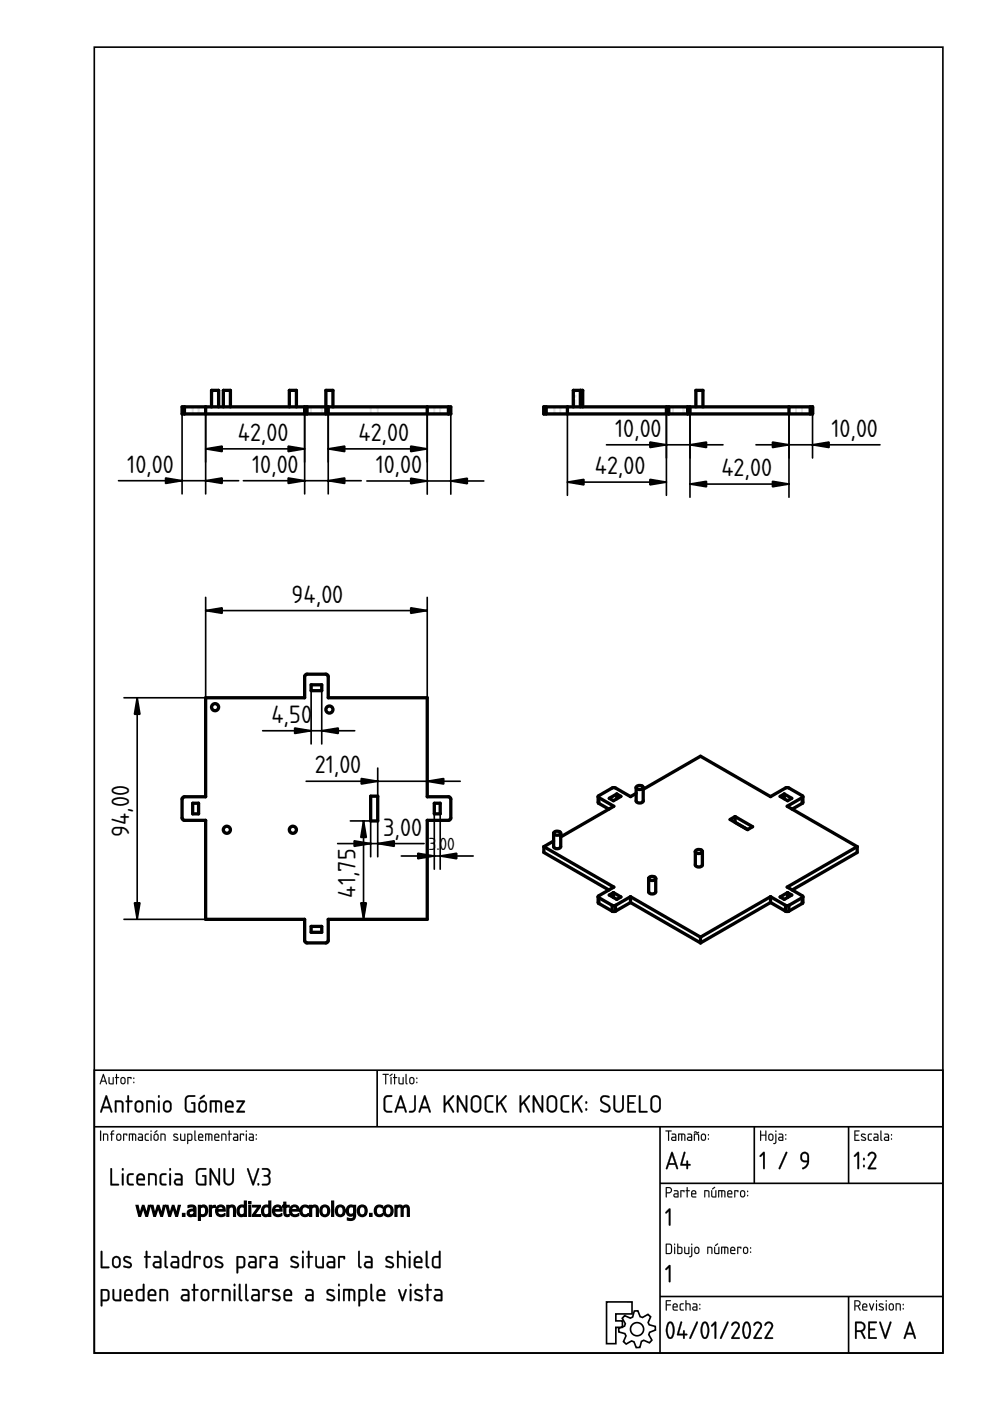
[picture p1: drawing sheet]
<svg xmlns="http://www.w3.org/2000/svg" width="210mm" height="297mm" viewBox="0 0 210 297" stroke-linecap="round" stroke-linejoin="round" font-family="sans-serif">
<defs><g id="words">
<g font-size="5">
<text x="50.4" y="93.5">42,00</text>
<text x="76" y="93.5">42,00</text>
<text x="130.5" y="92.6">10,00</text>
<text x="176.3" y="92.6">10,00</text>
<text x="27" y="100.2">10,00</text>
<text x="53.5" y="100.2">10,00</text>
<text x="79.7" y="100.3">10,00</text>
<text x="126.1" y="100.5">42,00</text>
<text x="153" y="101">42,00</text>
<text x="61.8" y="127.8">94,00</text>
<text x="57.5" y="153.3">4,50</text>
<text x="66.8" y="164">21,00</text>
<text x="27.4" y="177.5" transform="rotate(-90 27.4 177.5)">94,00</text>
<text x="81.3" y="177.2">3,00</text>
<text x="75.4" y="190.3" transform="rotate(-90 75.4 190.3)">41,75</text>
</g>
<g font-size="3.5">
<text x="90.8" y="180.2">3</text>
<text x="92.5" y="180.2">.00</text>
</g>
</g></defs>
<g fill="none" stroke="#000" stroke-width=".35">
<path d="M20 10h179.9v276.9h-179.9zM20 226.9h179.9v60h-179.9zM20 238.9h179.9M80 226.9v12M139.9 238.9v48M159.9 238.9v12M179.9 238.9v12M139.9 250.9h60M128.6 276h5.4v2.6h-3.4v1.5h1.4v1.3h-1.4v3.5h-2zM132.4 278.9l1.3 .6 .4-.3 .4-1.2 .7-.1 .5 1.3 .5 .1 1.2-.6 .6 .5-.6 1.2 .3 .5 1.2 .3 .1 .8-1.3 .5-.1 .5 .6 1.1-.5 .6-1.2-.5-.5 .2-.3 1.3h-.8l-.5-1.2-.5-.2-1.1 .7-.6-.6 .5-1.2-.2-.4-1.3-.4v-.8l1.2-.4 .2-.5-.7-1.2zM139.9 274.9h60M179.9 274.9v12"/>
<circle cx="135.1" cy="281.8" r="1.4"/>
</g>
<g fill="#000">
<path d="M141.8 256.3l.2-.1 .2 .2v3.3l-.2 .2-.2-.2v-2.9l-.5 .5-.2-.2zM141.8 268.3l.2-.1 .2 .2v3.3l-.2 .2-.2-.2v-2.9l-.5 .5-.2-.2z"/>
<path d="M21.8 227.7l.2 .1 .7 1.9-.1 .2-.3-.6h-.8l-.2 .6-.2-.1zM21.9 227.7l-.7 2.1h.2l.1-.5h.8l.3 .6 .1-.2-.7-1.9zM21.9 228.1l-.3 1h.7zM21.9 228.1l.4 1.1h-.7zM23 228.4l.2 .1v1l.7 .2v-1.2l.2-.1v1.5h-.7l-.3-.1zM23 228.4l.1 1.4 1 .1v-1.5l-.2 .1v1.2h-.5l-.2-.1v-1.1zM24.6 227.7l.2 .1v.6l.5 .1-.5 .1v1.2l-.1 .1-.1-.1v-1.2l-.2-.1 .2-.1zM24.6 227.7v.7l-.2 .1 .2 .1 .1 1.3 .1-1.3 .4-.1-.4-.1v-.6zM25.9 228.6l-.1 .9 .4 .2 .2-.2v-.7l-.2-.2zM25.8 228.6h.4l.2 .2v.7l-.2 .2-.4-.2zM25.7 228.5l.5-.2 .4 .4v.8l-.3 .4h-.4l-.4-.4v-.8zM25.7 228.5l-.1 .2-.1 .6a.53 .53 0 0 0 .6 .6 .53 .53 0 0 0 .5-.5l-.1-.9-.4-.1zM27 228.4h.9l-.1 .4-.1-.2h-.5v1.2l-.1 .1-.1-.1zM27 228.4l.1 1.5 .1-1.4h.5l.1 .3 .1-.4zM28.3 229.4h.2v.2h-.2zM28.3 229.4v.2h.1v-.2zM28.3 228.5h.2v.2h-.2zM28.3 228.5v.2h.1v-.2z"/>
<path d="M21.9 227.7l.1 .1 .7 1.9-.1 .2-.3-.6h-.8l-.2 .6-.2-.1zM21.9 228.1l-.3 1h.7zM23 228.4l.2 .1v1l.2 .2h.5v-1.2l.2-.1v1.5l-1-.1zM24.6 227.7l.2 .1v.6l.5 .1-.5 .1-.1 1.3-.1-1.3-.2-.1 .2-.1zM25.9 228.6l-.2 .8a.34 .34 0 0 0 .4 .3 .34 .34 0 0 0 .3-.4l-.1-.6zM25.7 228.5l.6-.1a.93 .93 0 0 1 0 1.5h-.4a.96 .96 0 0 1-.2-1.4zM27 228.4h.9l-.1 .4-.1-.2h-.5l-.1 1.3zM28.3 229.4h.2v.2h-.2zM28.3 228.5h.2v.2h-.2z"/>
<path d="M22.4 232.2l.3 .1 1.1 3.3-.2 .3-.2-.2-.2-.7h-1.3l-.4 .9h-.2l-.1-.2zM22.4 232.3l-1.1 3.4 .1 .2 .2-.1 .2-.9h1.4l.4 1 .2-.3-1.1-3.2zM22.5 233l-.5 1.6h1.1zM22.5 232.9l.6 1.7h-1.2zM24.4 233.3h1.1l.5 .2a3.5 3.5 0 0 1 .2 2.3h-.3l-.1-.2-.1-1.8-1-.1v2v.1h-.3zM24.4 233.4v2.4l.3-.1v-2.1h.8l.3 .3 .1 1.7 .1 .3 .2-.3v-1.2a.8 .8 0 0 0-.7-1.1zM27 232.2h.3l.1 .2v.9h.5l.2 .2-.2 .2h-.5v2l-.2 .2-.2-.2v-2l-.3-.1-.1-.1 .1-.1 .3-.1zM27.1 232.3l-.1 1.1-.3 .1 .3 .1v2.1l.2 .2 .1-.2v-2.1l.8-.1-.2-.1h-.6v-1zM29.1 233.8l-.2 .3v.9l.3 .4a.56 .56 0 0 0 .8-.5v-.8l-.2-.3-.3-.1zM29.1 233.8l.4-.2 .5 .3 .1 1-.3 .5a.57 .57 0 0 1-.6 .1 .57 .57 0 0 1-.3-.5v-.9zM28.9 233.5a.92 .92 0 0 1 .9-.1 .92 .92 0 0 1 .6 .7 1.54 1.54 0 0 1-.3 1.6l-.6 .2-.7-.2a1.81 1.81 0 0 1 .1-2.2zM28.9 233.5l-.3 .7a1.4 1.4 0 0 0 .4 1.6 .89 .89 0 0 0 1.4-.8l-.1-1.1-.2-.3-.7-.3zM31 233.3h1.1l.6 .2a3.5 3.5 0 0 1 .1 2.3h-.3v-.2l-.1-1.8-1.1-.1 .1 2-.1 .1h-.3zM31.1 233.4v2.4l.2-.1v-2.1h.8l.4 .3v1.7l.2 .3 .1-.3v-1.2a.8 .8 0 0 0-.7-1.1zM33.5 233.3h.3l.1 .2v2.2l-.2 .2-.2-.2zM33.6 233.4l-.1 2.3 .2 .2 .1-.2v-2.2zM33.5 232.5a.26 .26 0 0 1 .5 0 .26 .26 0 0 1-.5 0zM33.6 232.3v.4h.2v-.4zM35.1 233.8l-.2 .3v.9l.3 .4a.56 .56 0 0 0 .8-.5v-.8l-.2-.3-.3-.1zM35.1 233.8l.4-.2 .5 .3 .1 1-.3 .5a.57 .57 0 0 1-.6 .1 .57 .57 0 0 1-.3-.5v-.9zM34.9 233.5a.92 .92 0 0 1 .9-.1 .92 .92 0 0 1 .6 .7 1.54 1.54 0 0 1-.3 1.6l-.6 .2-.7-.2a1.81 1.81 0 0 1 .1-2.2zM34.9 233.5l-.3 .7a1.4 1.4 0 0 0 .4 1.6 .89 .89 0 0 0 1.4-.8l-.1-1.1-.2-.3-.7-.3zM39.5 232.4a1.87 1.87 0 0 1 1.7-.2h.2v.3l-1.4 .1-.4 .3v2l.3 .6h1.2v-1.5l-.4 .1-.2-.2 .2-.2h.7v2l-.2 .2h-1.4l-.5-.4-.1-2.4zM39.5 232.5l-.3 .6 .1 2.3 .5 .4h1.5v-2l-.6-.1-.2 .2 .6 .1v1.6l-1.2-.1-.4-.4v-1.9l.3-.6 1.4-.1h.1v-.2l-1.2-.1zM42.4 232.7l.8-.6 .2 .1v.2l-.8 .7-.2-.1zM42.5 232.7l-.1 .3h.3l.7-.6v-.2h-.2zM42.6 233.8l-.2 .3v.9l.3 .4a.56 .56 0 0 0 .8-.5v-.8l-.2-.3-.3-.1zM42.6 233.8l.4-.2 .5 .3 .1 1-.3 .5a.57 .57 0 0 1-.6 .1 .57 .57 0 0 1-.3-.5v-.9zM42.4 233.5a.92 .92 0 0 1 .9-.1 .92 .92 0 0 1 .6 .7 1.54 1.54 0 0 1-.3 1.6l-.6 .2-.7-.2a1.81 1.81 0 0 1 .1-2.2zM42.4 233.5l-.3 .7a1.4 1.4 0 0 0 .4 1.6 .89 .89 0 0 0 1.4-.8l-.1-1.1-.2-.3-.7-.3zM44.5 233.3h1.8l.5 .2a3 3 0 0 1 .2 2.4l-.3-.1v-.1l-.1-1.9-.6-.1v2l-.2 .2-.2-.2v-2h-.8l.1 2-.1 .2h-.3zM44.6 233.4v2.4l.2-.1v-2.1h.8l.1 2.2h.2v-.1v-2.1l.6 .1 .2 .2v1.8l.2 .2 .1-.2v-1.3a.82 .82 0 0 0-.7-1.1zM48.2 233.9l-.1 .5h1.1a.55 .55 0 0 0-.3-.6 .55 .55 0 0 0-.7 .1zM48.2 233.9l.3-.2h.5l.2 .7h-1.2zM48 233.5a.94 .94 0 0 1 1.3 0 .94 .94 0 0 1 .1 1.3h-1.3l.1 .7h1.1l.3 .2-.3 .2h-.9a.92 .92 0 0 1-.7-1.2 1.08 1.08 0 0 1 .3-1.2zM48 233.6a2.22 2.22 0 0 0-.1 2.1l.5 .2h.9l.2-.2-.2-.1-1.1-.1-.2-.4v-.4h1.5v-.7l-.2-.4-.7-.3zM50.2 233.3h1.7v.3l-1.3 1.9h1.2l.1 .1v.3h-1.7v-.4l1.2-1.8h-1.1l-.1-.1zM50.2 233.4l.1 .2h1.2l-1.3 2v.2h1.7l-.1-.3h-1.2l1.3-1.9v-.2z"/>
<path d="M22.4 232.2l.3 .1 1.1 3.3-.2 .3-.4-.9h-1.3l-.4 .9-.3-.2zM22.5 233l-.5 1.6h1.1zM24.4 233.4a1.44 1.44 0 0 1 1.8 .4v1.8l-.2 .3-.2-.3v-1.7l-.3-.2h-.8v2l-.2 .2a4 4 0 0 1-.1-2.5zM27 232.3h.3l.1 .1v.9h.5l.2 .2-.2 .2h-.5v2l-.2 .2-.2-.2v-2l-.4-.2 .4-.2zM29.1 233.8l-.2 .3v.9a.57 .57 0 0 0 .6 .5 .57 .57 0 0 0 .5-.6v-.8l-.1-.3-.4-.1zM28.9 233.5a.92 .92 0 0 1 1.5 .6 1.51 1.51 0 0 1-.3 1.6 .92 .92 0 0 1-1 .1 .92 .92 0 0 1-.5-.8v-1.1zM31 233.4a1.44 1.44 0 0 1 1.8 .4v1.8l-.1 .3-.2-.3v-1.7l-.4-.2h-.8v2l-.1 .2a4 4 0 0 1-.2-2.5zM33.5 233.4h.3l.1 .1v2.2l-.2 .2-.2-.2zM33.5 232.5a.25 .25 0 0 1 .5 0 .25 .25 0 0 1-.5 0zM35.1 233.8l-.2 .3v.9a.57 .57 0 0 0 .6 .5 .57 .57 0 0 0 .5-.6v-.8l-.1-.3-.4-.1zM34.9 233.5a.92 .92 0 0 1 1.5 .6 1.51 1.51 0 0 1-.3 1.6 .92 .92 0 0 1-1 .1 .92 .92 0 0 1-.5-.8v-1.1zM39.5 232.5l.6-.3h1.3v.3l-.2 .1h-1.4l-.3 .6 .1 1.9 .3 .4h1.2v-1.5h-.4l-.2-.1 .2-.2h.7v2.1l-1.6 .1-.5-.4-.1-2.4zM42.4 232.7l.8-.5h.2v.2l-.8 .6h-.2zM42.6 233.8l-.2 .3v.9a.57 .57 0 0 0 .6 .5 .57 .57 0 0 0 .5-.6v-.8l-.1-.3-.4-.1zM42.4 233.5a.92 .92 0 0 1 1.5 .6 1.51 1.51 0 0 1-.3 1.6 .92 .92 0 0 1-1 .1 .92 .92 0 0 1-.6-.8l.1-1.1zM44.6 233.3h1.7a.84 .84 0 0 1 .8 1.1v1.3l-.2 .2-.2-.2v-1.8l-.2-.2h-.5v2l-.1 .1h-.3v-2.1h-.8v2v.1h-.3zM48.2 233.9l-.1 .5h1.1a.58 .58 0 0 0-.3-.7 .58 .58 0 0 0-.7 .2zM48 233.5a.92 .92 0 0 1 1.2 .1 .92 .92 0 0 1 .2 1.2h-1.3l.1 .7h1.1l.2 .2-.2 .2h-.9a.89 .89 0 0 1-.7-1.2 1.14 1.14 0 0 1 .3-1.2zM50.2 233.3h1.7v.3l-1.3 1.9h1.2l.1 .1v.3l-1.7-.1v-.2l1.2-1.9h-1.1l-.1-.1z"/>
<path d="M81.1 227.7h1.2l.1 .1-.5 .1v1.9l-.1 .1-.1-.1v-1.9h-.6zM81.2 227.7v.2h.5l.1 2 .1-2 .5-.1zM82.6 228l.6-.3v.1l-.5 .4h-.1zM82.6 228v.2h.2l.4-.5zM82.8 228.4l.2 .1v1.3l-.1 .1-.1-.1zM82.8 228.4l.1 1.5 .1-1.4zM83.6 227.7l.2 .1v.6l.4 .1-.4 .1v1.2l-.1 .1-.2-.1 .1-1.2-.3-.1 .3-.1zM83.6 227.7v.7l-.3 .1 .3 .1 .1 1.3v-1.3l.5-.1-.5-.1v-.6zM84.5 228.4l.2 .1v1l.7 .2v-1.2l.2-.1v1.5h-.7l-.3-.1zM84.5 228.4l.1 1.4 .9 .1v-1.5l-.1 .1v1.2h-.5l-.2-.1v-1.1zM86 227.7l.2 .1v1.7l.2 .3-.1 .1-.3-.3zM86 227.7v1.9l.1 .2 .2 .1-.1-2.1zM87.1 228.6l-.1 .9 .4 .2 .2-.2v-.7l-.2-.2zM87.1 228.6h.3l.2 .2v.7l-.2 .2-.4-.2zM87 228.5a.55 .55 0 0 1 .5-.1 .55 .55 0 0 1 .4 .4l-.1 .8-.3 .3h-.4l-.4-.6 .1-.6zM87 228.5l-.2 .2v.6a.53 .53 0 0 0 .5 .6 .53 .53 0 0 0 .5-.5l-.1-.9-.4-.1zM88.3 229.4h.2v.2h-.2zM88.3 229.4v.2h.1v-.2zM88.3 228.5h.2v.2h-.2zM88.3 228.5v.2h.1v-.2z"/>
<path d="M81.1 227.7l1.3 .1-.5 .1-.1 2-.1-2h-.6zM82.6 228l.6-.3-.5 .5zM82.8 228.4l.2 .1-.1 1.4zM83.6 227.7l.2 .1v.6l.4 .1-.4 .1-.1 1.3-.1-1.3-.3-.1 .3-.1zM84.5 228.4l.2 .1v1l.2 .2h.5v-1.2l.2-.1v1.5l-1-.1zM86 227.7l.2 .1v1.7l.2 .3-.1 .1-.3-.3zM87.1 228.6l-.1 .8a.34 .34 0 0 0 .3 .3 .34 .34 0 0 0 .4-.4l-.2-.6zM87 228.5l.6-.1a.93 .93 0 0 1-.1 1.5h-.4a.96 .96 0 0 1-.1-1.4zM88.3 229.4h.2v.2h-.2zM88.3 228.5h.2v.2h-.2z"/>
<path d="M81.6 232.5a1.46 1.46 0 0 1 1.6-.1l-.2 .2h-1l-.3 .5 .1 2.2 .4 .2 .9 .1-.1 .3h-1.1l-.5-.5-.1-2.3zM84.9 232.2l.2 .1 1.1 3.3-.1 .3-.5-.9h-1.3l-.4 .9-.2-.2zM85 233l-.6 1.6h1.1zM87.9 232.3h.2l.1 .1v2.6a.91 .91 0 0 1-.5 .8 .91 .91 0 0 1-1-.1l.2-.2a.66 .66 0 0 0 .9-.5zM90 232.2l.2 .1 1.1 3.3-.1 .3-.5-.9h-1.3l-.4 .9-.2-.2zM90 233l-.5 1.6h1.1zM94.1 232.3l.3 .1v1.6l1.5-1.7h.3v.3l-1 1.1 1 1.9a.18 .18 0 0 1 0 .3 .18 .18 0 0 1-.3-.1l-1-1.8-.5 .5v1.3h-.3zM96.9 232.3h.3l1.5 2.7v-2.6l.1-.2h.2v3.6h-.3l-1.5-2.7v2.6v.1h-.3zM100.4 232.8l-.2 .5v1.6a.75 .75 0 0 0 .8 .6 .75 .75 0 0 0 .7-.7v-1.5a.75 .75 0 0 0-.5-.7 .75 .75 0 0 0-.8 .2zM100.1 232.5a1.1 1.1 0 0 1 1.2-.2 1.1 1.1 0 0 1 .7 1v1.5a1.1 1.1 0 0 1-1 1.1 1.1 1.1 0 0 1-1.2-1l.1-1.9zM103.1 232.5a1.46 1.46 0 0 1 1.5-.1l-.2 .2h-1l-.3 .5 .1 2.2 .4 .2 1 .1-.2 .3h-1l-.5-.5-.1-2.3zM105.3 232.3l.3 .1v1.6l1.5-1.7h.3l-.1 .3-1 1.1 1.1 1.9a.18 .18 0 0 1-.1 .3 .18 .18 0 0 1-.2-.1l-1-1.8-.5 .5-.1 1.3h-.2zM110.2 232.3l.3 .1v1.6l1.5-1.7h.3v.3l-1 1.1 1 1.9a.18 .18 0 0 1 0 .3 .18 .18 0 0 1-.3-.1l-1-1.8-.5 .5v1.3h-.3zM113 232.3h.3l1.5 2.7v-2.6l.1-.2h.2v3.6h-.3l-1.5-2.7v2.6v.1h-.3zM116.5 232.8l-.2 .5v1.6a.75 .75 0 0 0 .8 .6 .75 .75 0 0 0 .7-.7v-1.5a.75 .75 0 0 0-.5-.7 .75 .75 0 0 0-.8 .2zM116.2 232.5a1.1 1.1 0 0 1 1.2-.2 1.1 1.1 0 0 1 .7 1v1.5a1.1 1.1 0 0 1-1 1.1 1.1 1.1 0 0 1-1.2-1l.1-1.9zM119.2 232.5a1.46 1.46 0 0 1 1.5-.1l-.2 .2h-1l-.3 .5 .1 2.2 .4 .2 1 .1-.2 .3h-1l-.5-.5-.1-2.3zM121.4 232.3l.3 .1v1.6l1.5-1.7h.3l-.1 .3-1 1.1 1.1 1.9a.18 .18 0 0 1-.1 .3 .18 .18 0 0 1-.2-.1l-1-1.8-.5 .5-.1 1.3h-.2zM124.2 235h.2v.4h-.2zM124.2 233.6h.2v.4l-.2-.1zM127.5 232.5a1.41 1.41 0 0 1 1.8 .1l-.2 .1a.92 .92 0 0 0-1.5 .5l.4 .5a1.9 1.9 0 0 1 1.4 1 1.07 1.07 0 0 1-.5 1.1 1.07 1.07 0 0 1-1.3-.1l-.3-.2 .1-.3a1.19 1.19 0 0 0 1.7 0 .58 .58 0 0 0-.4-.8l-1.3-.8-.2-.5zM130.1 232.2h.3v.2v2.4a.75 .75 0 0 0 .8 .7 .75 .75 0 0 0 .7-.8v-2.3l.2-.2 .2 .2v2.3a1.11 1.11 0 0 1-1.1 1.2 1.11 1.11 0 0 1-1.1-1.1zM133.1 232.2h1.7v.3l-.2 .1h-1.2v1.1h.9l.2 .2-.2 .1h-.9v1.5h1.3l.1 .3h-1.8zM135.5 232.3h.3v.1v3.1h1.3l.1 .1v.3l-1.7-.1zM138.5 232.8l-.2 .5v1.6a.75 .75 0 0 0 .7 .6 .75 .75 0 0 0 .8-.7v-1.5a.75 .75 0 0 0-.5-.7 .75 .75 0 0 0-.8 .2zM138.2 232.5a1.1 1.1 0 0 1 1.2-.2 1.1 1.1 0 0 1 .7 1v1.5a1.1 1.1 0 0 1-1.1 1.1 1.1 1.1 0 0 1-1.1-1v-1.9z"/>
<path d="M81.6 232.4l.4-.2h1.1v.3l-1.3 .2-.1 2.3 .1 .4 1.3 .2v.3h-1.2l-.5-.5-.1-2.3zM81.6 232.5l-.2 .6v2.3l.5 .4 1.1 .1 .1-.3h-.9l-.5-.3v-2.2l.3-.5 1-.1 .1-.1a1.48 1.48 0 0 0-1.5 .1zM84.8 232.2l.4 .1 1 3.3-.1 .3-.2-.2-.3-.7h-1.3l-.3 .9h-.3l-.1-.2zM84.9 232.3l-1.2 3.4 .1 .2 .2-.1 .3-.9h1.4l.4 1 .1-.3-1.1-3.2zM84.9 233l-.5 1.6h1.1zM85 232.9l.6 1.7h-1.2zM87.8 232.2h.3l.1 .2v2.6a.92 .92 0 0 1-.5 .8 .92 .92 0 0 1-1-.1l.2-.2a.63 .63 0 0 0 .9-.5zM87.9 232.3l-.1 2.9-.2 .3-.9 .2a.89 .89 0 0 0 1.4-.7v-2.6zM89.9 232.2l.3 .1 1.1 3.3-.1 .3-.2-.2-.3-.7h-1.3l-.3 .9h-.3l-.1-.2zM90 232.3l-1.2 3.4 .1 .2 .2-.1 .3-.9h1.3l.5 1 .1-.3-1.1-3.2zM90 233l-.5 1.6h1.1zM90 232.9l.6 1.7h-1.1zM94.1 232.2h.3l.1 .2-.1 1.6 1.5-1.7a.21 .21 0 0 1 .3-.1 .21 .21 0 0 1 0 .4l-1 1.1 1.1 2.1-.2 .1-.2-.1-1-1.8-.5 .5 .1 1.2-.3 .2-.1-.2zM94.1 232.3v3.5h.3v-.1v-1.2l.5-.6 1 1.9 .2 .1 .1-.2-1.1-2 1.1-1.1v-.3h-.3l-1.5 1.7v-1.6zM96.9 232.2l.4 .1 1.4 2.7v-2.6l.1-.2h.3v3.6h-.4l-1.4-2.7v2.6l-.1 .1h-.3zM96.9 232.3v3.5l.3-.1v-2.7l1.6 2.7 .2 .1v-3.5l-.2 .1v2.7l-1.6-2.8zM100.4 232.8l-.2 .5v1.7l.2 .3 .7 .2 .3-.1 .2-.4v-1.9l-.2-.4-.3-.1zM100.4 232.7v.1a.75 .75 0 0 1 .8-.2 .75 .75 0 0 1 .5 .7v1.5a.77 .77 0 0 1-.7 .8 .77 .77 0 0 1-.8-.7v-1.6zM100.1 232.5a1.11 1.11 0 0 1 1.3-.2 1.11 1.11 0 0 1 .7 1v1.5a1.13 1.13 0 0 1-1.1 1.1 1.13 1.13 0 0 1-1.2-1v-1.9zM100.2 232.5l-.4 .7v1.7l.4 .7a1.18 1.18 0 0 0 1.5 0l.3-.8v-1.5l-.1-.5-.7-.5h-.6zM103 232.4l.4-.2h1.2v.3l-1.3 .2-.1 2.3 .1 .4 1.3 .2v.3h-1.2l-.6-.5-.1-2.3zM103.1 232.5l-.3 .6 .1 2.3 .5 .4 1 .1 .2-.3h-1l-.4-.3-.1-2.2 .3-.5 1-.1 .2-.1a1.48 1.48 0 0 0-1.5 .1zM105.2 232.2h.3l.1 .2v1.6l1.5-1.7a.21 .21 0 0 1 .3-.1 .21 .21 0 0 1 0 .4l-1.1 1.1 1.1 2.1-.2 .1-.1-.1-1-1.8-.5 .5v1.2l-.2 .2-.2-.2zM105.3 232.3v3.5h.2l.1-.1v-1.2l.5-.6 1 1.9 .2 .1 .1-.2-1.1-2 1-1.1 .1-.3h-.3l-1.6 1.7v-1.6zM110.2 232.2h.3v.2v1.6l1.5-1.7a.21 .21 0 0 1 .3-.1 .21 .21 0 0 1 0 .4l-1 1.1 1.1 2.1-.2 .1-.2-.1-1-1.8-.5 .5 .1 1.2-.3 .2-.2-.2zM110.2 232.3v3.5h.3v-.1v-1.2l.5-.6 1 1.9 .2 .1 .1-.2-1.1-2 1.1-1.1v-.3h-.3l-1.5 1.7v-1.6zM113 232.2l.3 .1 1.5 2.7v-2.6l.1-.2h.2v3.6h-.3l-1.5-2.7v2.6v.1h-.3zM113 232.3v3.5l.3-.1v-2.7l1.5 2.7 .3 .1v-3.5l-.2 .1v2.7l-1.6-2.8zM116.5 232.8l-.2 .5v1.7l.2 .3 .7 .2 .3-.1 .2-.4v-1.9l-.2-.4-.3-.1zM116.5 232.7v.1a.75 .75 0 0 1 .8-.2 .75 .75 0 0 1 .5 .7v1.5a.77 .77 0 0 1-.7 .8 .77 .77 0 0 1-.8-.7v-1.6zM116.2 232.5a1.11 1.11 0 0 1 1.3-.2 1.11 1.11 0 0 1 .6 1v1.5a1.13 1.13 0 0 1-1 1.1 1.13 1.13 0 0 1-1.2-1v-1.9zM116.3 232.5l-.4 .7v1.7l.3 .7a1.18 1.18 0 0 0 1.6 0l.3-.8v-1.5l-.2-.5-.6-.5h-.6zM119.1 232.4l.4-.2h1.2v.3l-1.3 .2-.2 2.3 .2 .4 1.3 .2v.3h-1.2l-.6-.5-.1-2.3zM119.2 232.5l-.3 .6 .1 2.3 .5 .4 1 .1 .1-.3h-.9l-.4-.3-.1-2.2 .3-.5 1-.1 .2-.1a1.48 1.48 0 0 0-1.5 .1zM121.3 232.2h.3l.1 .2v1.6l1.5-1.7a.21 .21 0 0 1 .3-.1 .21 .21 0 0 1-.1 .4l-1 1.1 1.1 2.1-.2 .1-.1-.1-1-1.8-.5 .5v1.2l-.2 .2-.2-.2zM121.4 232.3v3.5h.2v-.1v-1.2l.6-.6 1 1.9 .2 .1 .1-.2-1.1-2 1-1.1 .1-.3h-.3l-1.6 1.7v-1.6zM124.1 235l.4 .1-.1 .4-.3-.1zM124.2 235v.4h.2v-.4zM124.1 233.8a.26 .26 0 0 1 .5 0 .26 .26 0 0 1-.5 0zM124.2 233.6v.3h.2v-.3zM127.5 232.5l.4-.3 .9 .1 .4 .1v.3l-.1 .1a.91 .91 0 0 0-1.5 .4l.4 .4a1.92 1.92 0 0 1 1.4 1.1v.5l-.2 .5a1.47 1.47 0 0 1-2-.4l.2-.1 1.1 .3h.3l.2-.3a.55 .55 0 0 0-.3-.7l-1.4-.9-.1-.5zM127.5 232.5a.91 .91 0 0 0 .3 1.5l.9 .4a.64 .64 0 0 1 .3 1 .64 .64 0 0 1-1 .1l-.6-.3-.1 .1 .1 .2a1.13 1.13 0 0 0 1.3 .4 1.13 1.13 0 0 0 .7-1.2l-.5-.6-.9-.4a.56 .56 0 0 1-.3-.9l.3-.2 1.1 .1 .1-.1a1.41 1.41 0 0 0-1.7-.1zM130.1 232.2h.3v.2v2.4l.3 .6a.75 .75 0 0 0 1.2-.4v-2.6l.2-.2 .2 .2v2.3l-.3 .9a1.1 1.1 0 0 1-1.3 .2 1.1 1.1 0 0 1-.7-1zM130.1 232.3v2.5l.3 .8a1.11 1.11 0 0 0 1.2 .2 1.11 1.11 0 0 0 .6-1.1v-2.3l-.1-.2-.2 .2v2.6l-.2 .3a.75 .75 0 0 1-.8 .2 .75 .75 0 0 1-.5-.7v-2.4zM133 232.2h1.8v.3l-.2 .1h-1.2v1.1h.9l.2 .2-.2 .2-.9-.1v1.5h1.3l.1 .1v.3h-1.8zM133.1 232.3v3.5h1.7l-.1-.2h-1.4v-1.6h1l.2-.1-.2-.2h-1v-1.2h1.3l.2-.2zM135.5 232.2h.3v.2v3.1h1.3l.2 .1v.3h-1.8zM135.5 232.3v3.5h1.7v-.2h-.1h-1.3v-3.2zM138.5 232.8l-.2 .5v1.7l.2 .3 .7 .2 .3-.1 .2-.4v-1.9l-.2-.4-.3-.1zM138.5 232.7v.1a.75 .75 0 0 1 .8-.2 .75 .75 0 0 1 .5 .7v1.5a.77 .77 0 0 1-.8 .8 .77 .77 0 0 1-.8-.7v-1.6zM138.2 232.5a1.13 1.13 0 0 1 1.2-.2 1.13 1.13 0 0 1 .7 1v1.5a1.13 1.13 0 0 1-1.1 1.1 1.13 1.13 0 0 1-1.1-1v-1.9zM138.2 232.5l-.3 .7v1.7l.3 .7a1.18 1.18 0 0 0 1.6 0l.3-.8v-1.5l-.2-.5-.6-.5h-.6z"/>
<path d="M141.1 239.7h1.2l.1 .1-.5 .1v1.9l-.2 .1-.1-.1v-1.9h-.5zM141.1 239.7v.2h.6v2l.1-2 .6-.1zM142.6 241.3l.1 .3 .5 .1v-.5zM142.6 241.3l.6-.1v.5l-.6-.1zM142.4 240.4h.7l.3 .4v1.1h-.7a.46 .46 0 0 1-.4-.5 .46 .46 0 0 1 .4-.4h.5l-.1-.3-.7-.2zM142.4 240.4v.1l.8 .2v.3h-.5a.43 .43 0 0 0-.4 .4 .43 .43 0 0 0 .4 .5l.6-.1 .1-1-.3-.4zM143.8 240.3l1.4 .1 .1 .4v1.1l-.2-.1-.1-1.2h-.3v1.2l-.2 .1-.1-.1v-1.2h-.4v1.2l-.2 .1zM143.8 240.4v1.5l.2-.1v-1.3h.4l.1 1.4 .1-1.4 .4 .1 .1 1.2h.2a1.36 1.36 0 0 0-.3-1.4zM145.9 241.3l.1 .3 .5 .1v-.5zM145.9 241.3l.6-.1v.5l-.6-.1zM145.8 240.4h.7l.3 .4-.1 1.1h-.6a.46 .46 0 0 1-.5-.5 .46 .46 0 0 1 .5-.4h.4v-.3l-.7-.2zM145.8 240.4v.1l.7 .2v.3h-.4a.43 .43 0 0 0-.4 .4 .43 .43 0 0 0 .4 .5l.6-.1v-1l-.2-.4zM147.2 240l.3-.2 .7 .3-.3 .2-.5-.2h-.3zM147.2 240v.2a.43 .43 0 0 1 .7 .1l.3-.3-.3 .1-.4-.2zM147.1 240.4l.7-.1 .3 .2 .1 1.4-.2-.2-.1-1.1h-.6v1.2l-.2 .1zM147.2 240.4v1.4h.1v-1.3l.7 .2 .1 1.2 .1-.7a.7 .7 0 0 0-.2-.8 .7 .7 0 0 0-.8 0zM148.9 240.6v.9l.3 .1 .2-.1v-.7l-.1-.2zM148.9 240.6h.4l.2 .2v.7l-.2 .2-.5-.2zM148.8 240.4l.5-.1 .4 .4v.8l-.3 .4h-.5l-.3-.4v-.8zM148.8 240.5l-.2 .2v.6a.53 .53 0 0 0 .5 .6 .53 .53 0 0 0 .6-.6l-.2-.8-.4-.1zM150.1 241.4h.2v.2h-.2zM150.1 241.4v.2h.2v-.2zM150.1 240.5h.2v.2h-.2zM150.1 240.5v.2h.2v-.2z"/>
<path d="M141.1 239.7l1.3 .1-.5 .1-.2 2-.1-2h-.5zM142.6 241.3v.4h.6v-.5zM142.4 240.4h.7l.3 .4v1.1h-.7a.44 .44 0 0 1-.4-.5 .44 .44 0 0 1 .4-.4h.5v-.3l-.8-.2zM143.8 240.4h1.2a1.25 1.25 0 0 1 .2 1.5l-.1-1.2-.2-.1h-.2l-.2 1.3-.1-.1v-1.2h-.4v1.2l-.2 .1zM145.9 241.3l.1 .4h.5v-.5zM145.8 240.4h.7l.3 .4-.1 1.1h-.6a.44 .44 0 0 1-.5-.5 .44 .44 0 0 1 .5-.4h.4v-.3l-.7-.2zM147.2 240l.3-.2a.44 .44 0 0 0 .6 .2h.1a.44 .44 0 0 1-.4 .3 .44 .44 0 0 1-.4-.2h-.2zM147.2 240.4a.71 .71 0 0 1 .8 0 .71 .71 0 0 1 .2 .8l-.1 .7-.1-1.2-.7-.1v1.2l-.1 .1zM148.9 240.6l-.1 .8a.34 .34 0 0 0 .4 .3 .34 .34 0 0 0 .3-.4l-.1-.7zM148.8 240.5l.6-.1a.93 .93 0 0 1-.1 1.5l-.4-.1a.96 .96 0 0 1-.1-1.3zM150.1 241.4h.2v.2h-.2zM150.1 240.5h.2v.2h-.2z"/>
<path d="M21.2 239.7l.2 .1-.1 2.1zM21.9 240.4a.71 .71 0 0 1 .8 0 .71 .71 0 0 1 .2 .8l-.1 .7-.1-1.2-.7-.1v1.2l-.1 .1zM23.7 239.8l.5-.1v.2l-.4 .1v.3l.4 .1-.4 .2-.1 1.3-.1-1.3-.3-.2 .3-.1zM25 240.6l-.2 .8a.34 .34 0 0 0 .4 .3 .34 .34 0 0 0 .3-.4l-.1-.7zM24.8 240.5l.6-.1a.93 .93 0 0 1 0 1.5l-.4-.1a.96 .96 0 0 1-.2-1.3zM26.1 240.4h.9l-.1 .4-.1-.2h-.5l-.1 1.3zM27.4 240.4h1.2a1.25 1.25 0 0 1 .2 1.5l-.2-1.2-.2-.1h-.2l-.1 1.3-.1-.1v-1.2h-.5v1.2l-.1 .1zM29.5 241.3l.1 .4h.5v-.5zM29.3 240.4h.8l.2 .4v1.1h-.7a.44 .44 0 0 1-.4-.5 .44 .44 0 0 1 .4-.4h.5v-.3l-.8-.2zM30.8 240.5l.7-.2v.2a.44 .44 0 0 0-.5 .1 .44 .44 0 0 0-.1 .5v.5l.7 .2a.55 .55 0 0 1-.7 0 .55 .55 0 0 1-.2-.6zM31.9 240.4l.2 .1-.1 1.4zM31.9 239.8a.15 .15 0 0 1 .3 0 .15 .15 0 0 1-.3 0zM32.8 240l.6-.3-.5 .5zM32.9 240.6l-.1 .8a.34 .34 0 0 0 .3 .3 .34 .34 0 0 0 .3-.4l-.1-.7zM32.7 240.5l.7-.1a.93 .93 0 0 1-.1 1.5l-.4-.1a.96 .96 0 0 1-.2-1.3zM34 240.4a.71 .71 0 0 1 .9 0 .71 .71 0 0 1 .2 .8l-.1 .7-.1-1.2-.7-.1v1.2l-.2 .1zM36.8 240.5a.52 .52 0 0 1 .9 .1h-.5l-.3 .1 .7 .4a.45 .45 0 0 1 .1 .7 .45 .45 0 0 1-.7 0l-.2-.1 .1-.1a.39 .39 0 0 0 .4 .1 .39 .39 0 0 0 .3-.3l-.8-.4zM38.2 240.4l.2 .1v1l.2 .2h.5v-1.2l.2-.1v1.5l-1-.1zM39.9 240.6v1.1h.6l.1-1zM39.7 240.4a.77 .77 0 0 1 1 .1 .77 .77 0 0 1 .1 .9l-.3 .5h-.6v.6h-.2zM41.2 239.7l.2 .1v1.7l.2 .3-.1 .1-.3-.3zM42.3 240.7l-.1 .3h.7l-.2-.4zM42.2 240.5a.55 .55 0 0 1 .7 0 .55 .55 0 0 1 .1 .7h-.8l.1 .5 .8 .1-.7 .1a.91 .91 0 0 1-.2-1.4zM43.5 240.4h1.2a1.25 1.25 0 0 1 .2 1.5l-.1-1.2-.2-.1h-.2l-.1 1.3-.1-.1v-1.2h-.5v1.2l-.2 .1zM45.7 240.7l-.1 .3h.7l-.2-.4zM45.6 240.5a.55 .55 0 0 1 .7 0 .55 .55 0 0 1 .1 .7h-.8l.1 .5 .8 .1-.6 .1a.91 .91 0 0 1-.3-1.4zM46.9 240.4a.71 .71 0 0 1 .9 0 .71 .71 0 0 1 .2 .8l-.1 .7-.1-1.2-.7-.1v1.2l-.2 .1zM48.5 239.7l.2 .1v.6l.5 .1-.5 .1-.1 1.3-.1-1.3-.2-.1 .2-.1zM49.7 241.3v.4h.6v-.5zM49.5 240.4h.7l.3 .4v1.1h-.7a.44 .44 0 0 1-.4-.5 .44 .44 0 0 1 .4-.4h.5v-.3l-.8-.2zM50.9 240.4h.9l-.1 .4-.2-.2h-.4l-.1 1.3zM52.2 240.4l.1 .1-.1 1.4zM52.1 239.8a.15 .15 0 0 1 .3 0 .15 .15 0 0 1-.3 0zM53 241.3l.1 .4h.5v-.5zM52.9 240.4h.7l.2 .4v1.1h-.7a.44 .44 0 0 1-.4-.5 .44 .44 0 0 1 .4-.4h.5v-.3l-.7-.2zM54.3 241.4h.1v.2h-.1zM54.3 240.5h.1v.2h-.1z"/>
<path d="M21.2 239.7l.2 .1v2l-.1 .1-.1-.1zM21.2 239.7l.1 2.2 .1-2.1zM21.9 240.4l.6-.1 .3 .2 .1 1.4-.2-.2v-1.1h-.7l.1 1.2-.2 .1zM21.9 240.4v1.4h.1v-1.3l.7 .2 .1 1.2 .1-.7a.7 .7 0 0 0-.2-.8 .7 .7 0 0 0-.8 0zM23.7 239.8l.5-.1v.2h-.3l-.1 .4 .4 .1-.4 .2v1.2l-.1 .1-.1-1.3-.3-.2 .3-.1zM23.7 239.8l-.1 .6h-.2l.2 .1 .1 1.4 .1-1.4 .4-.1h-.4v-.4l.4-.1v-.2zM25 240.6l-.1 .9 .4 .1 .2-.1v-.7l-.2-.2zM24.9 240.6h.4l.2 .2v.7l-.2 .2-.4-.2zM24.8 240.4l.5-.1 .4 .4v.8l-.3 .4h-.4l-.4-.4v-.8zM24.8 240.5l-.1 .2-.1 .6a.53 .53 0 0 0 .6 .6 .53 .53 0 0 0 .5-.6l-.1-.8-.4-.1zM26.1 240.4h.9l-.1 .4-.1-.2h-.5v1.2l-.1 .1-.1-.1zM26.1 240.4l.1 1.5 .1-1.4h.5l.1 .3 .1-.4zM27.4 240.3l1.3 .1 .2 .4v1.1l-.3-.1v-1.2h-.4v1.2l-.1 .1-.1-.1v-1.2h-.5l.1 1.2-.3 .1zM27.4 240.4v1.5l.1-.1v-1.3h.5l.1 1.4 .1-1.4 .4 .1 .1 1.2h.1a1.36 1.36 0 0 0-.2-1.4zM29.5 241.3l.1 .3 .5 .1v-.5zM29.5 241.3l.6-.1v.5l-.6-.1zM29.3 240.4h.8l.2 .4v1.1h-.7a.46 .46 0 0 1-.4-.5 .46 .46 0 0 1 .4-.4h.5v-.3l-.8-.2zM29.4 240.4v.1l.7 .2v.3h-.5a.43 .43 0 0 0-.4 .4 .43 .43 0 0 0 .4 .5l.7-.1v-1l-.3-.4zM30.8 240.5l.7-.1v.1l-.5 .1a.64 .64 0 0 0-.1 .8 .64 .64 0 0 0 .6 .3l.1 .1a.57 .57 0 0 1-.7 0 .57 .57 0 0 1-.2-.6zM30.8 240.5l-.1 .3 .1 1h.7l-.5-.1a.76 .76 0 0 1 .2-1.2h.3v-.1zM31.9 240.4l.2 .1v1.3l-.1 .1-.1-.1zM32 240.4v1.5l.1-1.4zM31.9 239.8a.15 .15 0 0 1 .3 0 .15 .15 0 0 1-.3 0zM32 239.7v.3h.1v-.3zM32.8 240l.6-.3v.1l-.5 .4h-.2zM32.8 240v.1l.1 .1 .4-.5zM32.9 240.6l-.1 .9 .4 .1 .2-.1v-.7l-.2-.2zM32.9 240.6h.3l.2 .2v.7l-.2 .2-.4-.2zM32.7 240.4l.5-.1 .4 .4v.8l-.3 .4h-.4l-.3-.4v-.8zM32.8 240.5l-.2 .2v.6a.53 .53 0 0 0 .5 .6 .53 .53 0 0 0 .5-.6l-.1-.8-.4-.1zM34 240.4l.7-.1 .3 .2 .1 1.4-.2-.2-.1-1.1h-.6v1.2l-.2 .1zM34.1 240.4v1.4h.1v-1.3l.7 .2 .1 1.2 .1-.7a.7 .7 0 0 0-.2-.8 .7 .7 0 0 0-.8 0zM36.8 240.4a.53 .53 0 0 1 .9 .2h-.5l-.2 .1 .6 .4a.41 .41 0 0 1 .2 .6 .41 .41 0 0 1-.5 .2l-.6-.2v-.1l.8 .1 .1-.2-.8-.5-.1-.3zM36.8 240.5v.5l.8 .5-.1 .2-.7-.1a.72 .72 0 0 0 .9 .2l.1-.4-.9-.7 .3-.2 .4 .1 .1-.1-.6-.1zM38.2 240.4l.2 .1v1l.7 .2v-1.2l.2-.1v1.5h-.7l-.3-.1zM38.2 240.4l.1 1.3 .9 .2v-1.5l-.1 .1v1.2h-.5l-.2-.2v-1zM39.9 240.6v1.1l.6-.1v-1zM39.9 240.6l.7 .1-.1 1h-.6zM39.7 240.4h.8l.3 .4-.1 1-.8 .1-.1 .7-.1-.2zM39.7 240.4v2.1l.2-.1v-.5h.5a.95 .95 0 0 0 .3-1.4zM41.2 239.7l.2 .1v1.7l.3 .3-.2 .1-.3-.3zM41.3 239.7l-.1 1.9 .1 .2 .2 .1-.1-2.1zM42.3 240.7l-.1 .3h.7l-.2-.4zM42.3 240.7l.4-.1 .2 .4h-.7zM42.2 240.5a.56 .56 0 0 1 .7 0 .56 .56 0 0 1 .1 .7h-.8l.1 .4 .8 .2-.7 .1a.92 .92 0 0 1-.2-1.4zM42.2 240.5l-.2 .4 .1 .9 1 .1v-.2h-.8l-.1-.3v-.2h.9l-.1-.7-.4-.1zM43.5 240.3l1.4 .1 .2 .4-.1 1.1-.2-.1-.1-1.2h-.3v1.2l-.1 .1-.2-.1 .1-1.2h-.5v1.2l-.2 .1zM43.5 240.4v1.5l.2-.1v-1.3h.5l.1 1.4 .1-1.4 .4 .1v1.2h.2a1.36 1.36 0 0 0-.3-1.4zM45.7 240.7l-.1 .3h.7l-.2-.4zM45.7 240.7l.4-.1 .2 .4h-.7zM45.6 240.5a.56 .56 0 0 1 .8 0 .56 .56 0 0 1 0 .7h-.8l.1 .4 .8 .2-.6 .1a.92 .92 0 0 1-.3-1.4zM45.6 240.5l-.2 .4 .1 .9 1 .1v-.2h-.8l-.1-.3v-.2h.9l-.1-.7-.4-.1zM46.9 240.4l.7-.1 .3 .2 .1 1.4-.2-.2-.1-1.1h-.6v1.2l-.2 .1zM46.9 240.4v1.4h.2v-1.3l.7 .2 .1 1.2 .1-.7a.7 .7 0 0 0-.2-.8 .7 .7 0 0 0-.9 0zM48.5 239.7l.2 .1v.6l.5 .1-.5 .1v1.2l-.1 .1-.1-.1v-1.2l-.2-.1 .2-.1zM48.5 239.7v.7l-.2 .1h.2l.1 1.4 .1-1.4h.4l-.4-.1v-.6zM49.7 241.3v.3l.6 .1v-.5zM49.7 241.3l.6-.1v.5l-.6-.1zM49.5 240.4h.7l.3 .4v1.1h-.7a.46 .46 0 0 1-.4-.5 .46 .46 0 0 1 .4-.4h.5l-.1-.3-.7-.2zM49.5 240.4v.1l.8 .2v.3h-.5a.43 .43 0 0 0-.4 .4 .43 .43 0 0 0 .4 .5l.6-.1 .1-1-.3-.4zM50.9 240.4h.9l-.1 .4-.2-.2h-.4v1.2l-.1 .1-.1-.1zM50.9 240.4l.1 1.5 .1-1.4h.5l.1 .3v-.4zM52.1 240.4l.3 .1v1.3l-.2 .1-.1-.1zM52.2 240.4v1.5l.1-1.4zM52.1 239.8a.15 .15 0 0 1 .3 0 .15 .15 0 0 1-.3 0zM52.2 239.7v.3h.1v-.3zM53 241.3l.1 .3 .5 .1v-.5zM53 241.3l.6-.1v.5l-.6-.1zM52.8 240.4h.8l.2 .4v1.1h-.7a.46 .46 0 0 1-.4-.5 .46 .46 0 0 1 .4-.4h.5v-.3l-.8-.2zM52.9 240.4v.1l.7 .2v.3h-.5a.43 .43 0 0 0-.4 .4 .43 .43 0 0 0 .4 .5l.7-.1v-1l-.2-.4zM54.2 241.4h.2v.2h-.2zM54.3 241.4v.2h.1v-.2zM54.2 240.5h.2v.2h-.2zM54.3 240.5v.2h.1v-.2z"/>
<path d="M23.4 247.7h.3l.1 .2v3.1h1.2h.2v.3h-1.8zM25.9 248.8h.3v.2v2.1l-.2 .2-.2-.2zM25.8 247.9a.25 .25 0 0 1 .5 0 .25 .25 0 0 1-.5 0zM27.1 249a1.11 1.11 0 0 1 1.3-.1l-.1 .2a.86 .86 0 0 0-1 .5v1.2l.1 .1 .9 .1 .1 .2a.96 .96 0 0 1-1.2 0 .96 .96 0 0 1-.3-1.2v-.7zM29.4 249.3l-.1 .6h1.1a.58 .58 0 0 0-.3-.7 .58 .58 0 0 0-.7 .1zM29.2 249a.92 .92 0 0 1 1.2 0 .92 .92 0 0 1 .2 1.2h-1.3l.1 .7 1.1 .1 .2 .2-.2 .2h-.9a.89 .89 0 0 1-.7-1.2 1.14 1.14 0 0 1 .3-1.2zM31.4 248.8a1.44 1.44 0 0 1 1.8 .5v1.8l-.1 .2-.2-.2v-1.8l-.4-.2h-.8v2l-.1 .2a4 4 0 0 1-.2-2.5zM34 249a1.11 1.11 0 0 1 1.3-.1v.2a.86 .86 0 0 0-1.1 .5v1.2l.2 .1 .9 .1v.2a.96 .96 0 0 1-1.2 0 .96 .96 0 0 1-.3-1.2l.1-.7zM35.9 248.8h.3l.1 .2v2.1l-.2 .2-.2-.2zM35.9 247.9a.25 .25 0 0 1 .5 0 .25 .25 0 0 1-.5 0zM37.3 250.3v.5l.2 .2h.9v-.8zM37.1 248.8h1.1l.5 .5v1.9l-.2 .2h-.9a.74 .74 0 0 1-.7-.8 .74 .74 0 0 1 .7-.7h.8l-.1-.6-.2-.2h-1zM41.8 247.9l.7-.2h1.2v.3h-.2l-1.3 .1-.3 .5v1.9l.3 .4 1.2 .1v-1.5h-.4l-.2-.2 .2-.2 .7 .1v2.1h-1.5l-.5-.4-.2-2.4zM44.5 247.7l.3 .1 1.5 2.7v-2.7v-.1h.3v3.6l-.3-.1-1.5-2.7v2.6l-.1 .2h-.2zM47.4 247.7h.3v.1v2.4a.75 .75 0 0 0 .8 .8 .75 .75 0 0 0 .7-.8v-2.4l.2-.1 .2 .2v2.3a1.11 1.11 0 0 1-1.1 1.1 1.11 1.11 0 0 1-1.1-1zM52.4 247.7l.3 .1 1 2.8 .9-2.8 .3-.1-1.1 3.6-.3-.1zM54.6 250.9h.3v.4h-.3zM55.6 247.7a1.2 1.2 0 0 1 1.8 .9l-.4 .7a1.18 1.18 0 0 1 .2 1.7 1.18 1.18 0 0 1-1.7 .2l.2-.2a.88 .88 0 0 0 1.1-.1 .88 .88 0 0 0 .1-1.1l-.3-.3-.6-.1v-.2a.67 .67 0 0 0 .8-.2 .67 .67 0 0 0-.1-.9l-1.1-.1z"/>
<path d="M23.4 247.7h.3l.1 .2v3.1h1.2h.2v.3h-1.8zM23.5 247.7v3.6h1.7v-.2l-.2-.1h-1.3v-3.1zM25.9 248.8h.3v.2v2.1l-.2 .3-.2-.3zM25.9 248.8v2.3l.1 .2 .2-.2v-2.1zM25.8 247.9a.26 .26 0 0 1 .5 0 .26 .26 0 0 1-.5 0zM25.9 247.7v.4h.2v-.4zM27.1 249a1.11 1.11 0 0 1 1.3-.1l-.1 .2a.86 .86 0 0 0-1 .5v1.2l1 .2 .1 .2a.97 .97 0 0 1-1.2 0 .97 .97 0 0 1-.3-1.2v-.7zM27.1 249l-.2 .3a2.6 2.6 0 0 0 .2 1.8 1.1 1.1 0 0 0 1.2 .1l-.1-.2h-.8a1.97 1.97 0 0 1 0-1.9h.8l.1-.2a1.12 1.12 0 0 0-1.2 .1zM29.4 249.3l-.1 .6h1.1a.55 .55 0 0 0-.3-.7 .55 .55 0 0 0-.7 .2zM29.4 249.3l.3-.2 .5 .1 .2 .7h-1.2zM29.2 249a.94 .94 0 0 1 1.3 0 .94 .94 0 0 1 .1 1.2h-1.3l.1 .7 1.1 .1 .3 .2-.3 .2h-.9a.92 .92 0 0 1-.7-1.2 1.08 1.08 0 0 1 .3-1.2zM29.2 249a2.22 2.22 0 0 0-.1 2.1l.5 .2h.9l.2-.1-.2-.2h-1.1l-.2-.5v-.3h1.5v-.8l-.2-.3-.7-.3zM31.4 248.8l1.1-.1 .6 .3a3.5 3.5 0 0 1 .1 2.3h-.3l-.1-.2v-1.9l-1.1-.1 .1 2-.1 .2h-.3zM31.5 248.8v2.5l.2-.2v-2h.8l.4 .2v1.8l.2 .2 .1-.2v-1.2a.8 .8 0 0 0-.7-1.1zM34 249a1.11 1.11 0 0 1 1.3-.1v.2a.86 .86 0 0 0-1.1 .5l.1 1.2 1 .2v.2a.97 .97 0 0 1-1.2 0 .97 .97 0 0 1-.3-1.2v-.7zM34.1 249l-.2 .3a2.6 2.6 0 0 0 .2 1.8 1.1 1.1 0 0 0 1.2 .1l-.2-.2h-.7a1.97 1.97 0 0 1 0-1.9h.7l.2-.2a1.12 1.12 0 0 0-1.2 .1zM35.9 248.8h.3l.1 .2v2.1l-.2 .3-.2-.3zM36 248.8l-.1 2.3 .2 .2 .1-.2v-2.1zM35.9 247.9a.26 .26 0 0 1 .5 0 .26 .26 0 0 1-.5 0zM36 247.7v.4h.2v-.4zM37.4 250.4l-.1 .4 .2 .1 .9 .1v-.8zM37.3 250.3l1.1-.1v.8l-1.1-.1-.1-.3zM37.1 248.8h1.1l.5 .5v1.9l-.2 .2h-.9a.76 .76 0 0 1-.8-.8 .76 .76 0 0 1 .8-.8l.8 .1-.1-.6-.2-.1-1-.1zM37.1 248.8v.3h1l.2 .2 .1 .6h-.8a.71 .71 0 0 0-.7 .7 .71 .71 0 0 0 .7 .7l1.1-.1v-1.9l-.5-.5zM41.8 247.9a1.87 1.87 0 0 1 1.7-.3l.2 .1v.3h-1.4l-.3 .3-.1 2.1 .3 .5 1.2 .1v-1.5h-.4l-.2-.2 .2-.2 .7 .1 .1 1.9-.3 .3-1.3-.1-.6-.4-.1-2.4zM41.8 247.9l-.2 .6 .1 2.4 .5 .4h1.5v-2.1h-.7l-.1 .1 .5 .2v1.5h-1.2l-.3-.4v-2l.3-.5 1.3-.1 .2-.1v-.2h-1.2zM44.5 247.7l.3 .1 1.5 2.7v-2.7v-.1h.3v3.6l-.3-.1-1.5-2.7v2.6v.2h-.3zM44.5 247.7v3.6l.3-.2v-2.7l1.5 2.8 .3 .1v-3.6l-.3 .1v2.8l-1.5-2.8zM47.4 247.7h.3l.1 .1v2.4l.2 .6a.75 .75 0 0 0 1.2-.4v-2.6l.2-.2 .2 .3v2.3l-.3 .8a1.1 1.1 0 0 1-1.2 .3 1.1 1.1 0 0 1-.7-1zM47.4 247.7v2.6l.4 .8a1.11 1.11 0 0 0 1.2 .1 1.11 1.11 0 0 0 .6-1v-2.3l-.2-.2-.1 .1-.1 2.6-.2 .3a.75 .75 0 0 1-.8 .3 .75 .75 0 0 1-.5-.8v-2.4zM52.4 247.7l.4 .1 .9 2.8 .9-2.8 .3-.1 .1 .3-1.2 3.3-.3-.1zM52.4 247.7l1.1 3.5 .3 .1 1.1-3.6-.3 .1-.9 2.9-1-2.8zM54.6 250.9l.3-.1v.5h-.3zM54.6 250.9l.1 .4h.2v-.4zM55.6 247.7h1.1l.4 .2a.88 .88 0 0 1-.1 1.4 1.2 1.2 0 0 1 .2 1.7 1.2 1.2 0 0 1-1.7 .2l.2-.2 1.1-.2a.87 .87 0 0 0 .1-1 .87 .87 0 0 0-1-.3v-.3l.2-.1a.61 .61 0 0 0 .7-.1 .61 .61 0 0 0 .1-.8l-1.3-.2zM55.6 247.7v.2l.9 .1a.56 .56 0 0 1 .5 .4 .56 .56 0 0 1-.2 .6l-.9 .3 1 .4a.9 .9 0 0 1 0 1.1 .9 .9 0 0 1-1.2 .2l-.2 .2a1.15 1.15 0 0 0 1.7-.3 1.15 1.15 0 0 0-.3-1.6 .93 .93 0 0 0 .3-1.2 .93 .93 0 0 0-1.1-.4z"/>
<path d="M28.8 255.6h.5l.4 1.8 .5-1.8h.3l.6 1.8 .4-1.8h.4l-.6 2.3h-.4l-.5-1.8-.6 1.8h-.4zM32 255.6h.4l.4 1.8 .6-1.8h.3l.6 1.8 .3-1.8h.4l-.5 2.3h-.4l-.6-1.8-.5 1.8h-.4zM35.2 255.6h.4l.4 1.8 .6-1.8h.3l.5 1.8 .4-1.8h.4l-.6 2.3h-.3l-.6-1.8-.6 1.8h-.3zM38.7 257.3h.5v.6h-.5zM40.2 256.9a.52 .52 0 0 0 .3 .7 .52 .52 0 0 0 .6-.3v-.6zM39.9 255.6h.1a1.01 1.01 0 0 1 1.5 .7v1.6h-.4v-.3a.82 .82 0 0 1-1 .3 .82 .82 0 0 1-.4-1.1 .82 .82 0 0 1 1.1-.4h.3a.62 .62 0 0 0-.3-.6 .62 .62 0 0 0-.7 .1l-.2 .1zM42.1 255.6h.4v.2a.9 .9 0 0 1 1.1-.2 .9 .9 0 0 1 .4 1.1 1.02 1.02 0 0 1-.4 1 1.02 1.02 0 0 1-1.1 .1v.9h-.4zM42.5 256.1v1.3a.77 .77 0 0 0 .9 0 .77 .77 0 0 0 .2-.9 .61 .61 0 0 0-.4-.6 .61 .61 0 0 0-.7 .2zM44.4 255.6h.4v.3l.4-.3h.4v.4h-.4l-.4 .2v1.7h-.4zM46 255.8a.98 .98 0 0 1 1.3-.2 .98 .98 0 0 1 .4 1.2h-1.6a.91 .91 0 0 0 .6 .7 .91 .91 0 0 0 1-.2v.4a1.27 1.27 0 0 1-1.7-.2 1.27 1.27 0 0 1 0-1.7zM46.3 256l-.2 .5h1.2a.59 .59 0 0 0-.3-.6 .59 .59 0 0 0-.7 .1zM48.1 255.6h.4v.2a.79 .79 0 0 1 .9-.3 .79 .79 0 0 1 .5 .9v1.5h-.4v-1.3a.56 .56 0 0 0-.3-.7 .56 .56 0 0 0-.7 .3v1.7h-.4zM50.6 255.8a.97 .97 0 0 1 1.2-.1v-1h.4v3.2h-.4v-.3a.92 .92 0 0 1-1.1 .2 .92 .92 0 0 1-.4-1.1zM50.8 256.1a.85 .85 0 0 0-.2 .9 .85 .85 0 0 0 .8 .6l.4-.3v-1.3l-.5-.1zM52.8 255.6h.4v2.3h-.4zM52.7 254.8h.5v.4h-.5zM53.6 255.6h1.6v.2l-1.2 1.8h1.2v.3h-1.7v-.3l1.2-1.7h-1.1zM55.8 255.8a.97 .97 0 0 1 1.2-.1v-1h.4v3.2h-.4v-.3a.92 .92 0 0 1-1.1 .2 .92 .92 0 0 1-.4-1.1zM56 256.1a.85 .85 0 0 0-.2 .9 .85 .85 0 0 0 .8 .6l.4-.3v-1.3l-.5-.1zM58.1 255.8a.98 .98 0 0 1 1.2-.2 .98 .98 0 0 1 .5 1.2h-1.6a.91 .91 0 0 0 .6 .7 .91 .91 0 0 0 .9-.2v.4a1.27 1.27 0 0 1-1.6-.2 1.27 1.27 0 0 1 0-1.7zM58.4 256l-.2 .5h1.2a.59 .59 0 0 0-.3-.6 .59 .59 0 0 0-.7 .1zM60.2 254.9h.4v.7h.7v.3h-.7v1.1a.45 .45 0 0 0 .1 .5 .45 .45 0 0 0 .6 0v.4a.74 .74 0 0 1-1.1-.7v-1.3h-.3v-.3h.3zM61.7 255.8a.98 .98 0 0 1 1.2-.2 .98 .98 0 0 1 .5 1.2h-1.6a.91 .91 0 0 0 .6 .7 .91 .91 0 0 0 .9-.2v.4a1.27 1.27 0 0 1-1.6-.2 1.27 1.27 0 0 1 0-1.7zM62 256l-.2 .5h1.2a.59 .59 0 0 0-.3-.6 .59 .59 0 0 0-.7 .1zM63.9 255.8a1.2 1.2 0 0 1 1.5-.1v.4a.83 .83 0 0 0-1.2 0 .83 .83 0 0 0 0 1.2 .83 .83 0 0 0 1.2 0v.4a1.19 1.19 0 0 1-1.6-.1 1.19 1.19 0 0 1 0-1.6zM65.7 255.6h.4v.2a.79 .79 0 0 1 .9-.3 .79 .79 0 0 1 .5 .9v1.5h-.4v-1.3a.56 .56 0 0 0-.3-.7 .56 .56 0 0 0-.7 .3v1.7h-.4zM68.1 255.8a1.18 1.18 0 0 1 1.8 .6 1.18 1.18 0 0 1-1 1.5 1.25 1.25 0 0 1-1.1-.8 1.25 1.25 0 0 1 .3-1.3zM68.4 256.1a.89 .89 0 0 0-.2 .9 .89 .89 0 0 0 .9 .6 .99 .99 0 0 0-.2-1.8zM70.3 254.7h.4v3.2h-.4zM71.4 255.8a1.18 1.18 0 0 1 1.8 .6 1.18 1.18 0 0 1-1.1 1.5 1.25 1.25 0 0 1-1-.8 1.25 1.25 0 0 1 .3-1.3zM71.7 256.1a.89 .89 0 0 0-.2 .9 .89 .89 0 0 0 .8 .6 .99 .99 0 0 0-.2-1.8zM74 256.1a.78 .78 0 0 0-.2 .9 .78 .78 0 0 0 .9 .4l.3-.1v-1.3l-.5-.1zM73.7 255.8a.97 .97 0 0 1 1.3-.1l.4-.1v2a1.15 1.15 0 0 1-1.7 1.1v-.5a.91 .91 0 0 0 1.3-.3v-.3a.98 .98 0 0 1-1.3 0 .98 .98 0 0 1-.2-1.3zM76.1 255.8a1.18 1.18 0 0 1 1.8 .6 1.18 1.18 0 0 1-1.1 1.5 1.25 1.25 0 0 1-1-.8 1.25 1.25 0 0 1 .3-1.3zM76.3 256.1a.89 .89 0 0 0-.2 .9 .89 .89 0 0 0 .9 .6 .99 .99 0 0 0-.2-1.8zM78.4 257.3h.5v.6h-.5zM79.7 255.8a1.2 1.2 0 0 1 1.4-.1v.4a.83 .83 0 0 0-1.1 0 .83 .83 0 0 0 0 1.2 .83 .83 0 0 0 1.1 0v.4a1.19 1.19 0 0 1-1.5-.1 1.19 1.19 0 0 1-.1-1.6zM81.6 255.8a1.18 1.18 0 0 1 1.8 .6 1.18 1.18 0 0 1-1.1 1.5 1.25 1.25 0 0 1-1-.8 1.25 1.25 0 0 1 .3-1.3zM81.8 256.1a.89 .89 0 0 0-.2 .9 .89 .89 0 0 0 .9 .6 .99 .99 0 0 0-.2-1.8zM83.8 255.6h.3v.2a.71 .71 0 0 1 1.3 .1 .74 .74 0 0 1 .9-.4 .74 .74 0 0 1 .5 .9v1.5h-.4v-1.4a.48 .48 0 0 0-.4-.6 .48 .48 0 0 0-.5 .5v1.5h-.4v-1.4a.5 .5 0 0 0-.3-.6 .5 .5 0 0 0-.7 .3v1.7h-.3z"/>
<path d="M28.7 255.4h.7l.4 1.9-.1 .1-.2-.1 .6-1.9h.5l.6 1.9-.1 .1-.1-.1 .4-1.9h.6l-.6 2.6h-.6l-.6-1.9h.2h.1l-.6 1.9h-.6zM28.8 255.6l.2-.1 .6 2.3-.2 .1v-.2h.4v.2l-.1-.1 .7-2.2 .7 2.2-.2 .1v-.2h.4v.2l-.2-.1 .6-2.3 .2 .1v.1h-.4v-.1h.1l-.5 2.3-.7-2.3h.1v.1h-.3v-.1h.1l-.7 2.3-.5-2.3h.2v.1h-.5zM31.8 255.4h.7l.5 1.9-.2 .1-.1-.1 .6-1.9h.5l.6 1.9-.1 .1-.2-.1 .4-1.9h.7l-.6 2.6h-.6l-.6-1.9h.1h.2l-.6 1.9h-.6zM32 255.6l.2-.1 .5 2.3-.1 .1v-.2h.4v.2l-.2-.1 .7-2.2 .7 2.2-.1 .1v-.2h.4v.2l-.2-.1 .6-2.3 .1 .1v.1h-.4v-.1h.2l-.5 2.3-.7-2.3h.1v.1h-.3v-.1h.1l-.7 2.3-.5-2.3h.1v.1h-.4zM35 255.4h.7l.4 1.9-.1 .1-.1-.1 .6-1.9h.5l.6 1.9-.2 .1-.1-.1 .4-1.9h.7l-.7 2.6h-.5l-.6-1.9h.1h.1l-.6 1.9h-.5zM35.2 255.6l.1-.1 .6 2.3-.1 .1v-.2h.3v.2l-.1-.1 .7-2.2 .7 2.2-.1 .1v-.2h.3v.2l-.1-.1 .6-2.3 .1 .1v.1h-.4v-.1h.2l-.5 2.3-.8-2.3h.2v.1h-.3v-.1h.1l-.7 2.3-.5-2.3h.1v.1h-.4zM38.6 257.1h.7v.9h-.7zM38.7 257.3h.1v.6h-.1v-.2h.5v.2h-.1v-.6h.1v.1h-.5zM40.5 256.8v.1a.31 .31 0 0 0-.2 .5 .31 .31 0 0 0 .5 0l.3-.2v.1h-.1v-.6h.1l.1 .1-.7 .1zM40.1 256.8l1.2-.3v.8a.65 .65 0 0 1-.9 .4 .65 .65 0 0 1-.3-.9zM39.7 255.5l.7-.1a.95 .95 0 0 1 1.3 .9v1.7h-.7v-.4h.1l.1 .1-.3 .3v-.2v.2a.89 .89 0 0 1-1.2-.4 .89 .89 0 0 1 .4-1.2v.1v-.1l.1-.1 .9-.1v.2h-.1l-.1-.3-.4-.1a.45 .45 0 0 1-.8 0zM39.9 255.6h.1v.4h-.1v-.1l.5-.2 .8 .2a.37 .37 0 0 1 .1 .5 .37 .37 0 0 1-.5 .1 .71 .71 0 0 0-.8 .3 .71 .71 0 0 0 0 .8l-.1 .1 .7 .1 .7-.4v.5h-.2v-.2h.4v.2h-.1l-.1-2.2-.1 .1-.6-.1-.7 .1zM41.9 255.4h.7v.4l-.2-.1a1.04 1.04 0 0 1 1.2-.2 1.04 1.04 0 0 1 .6 1.2 1.17 1.17 0 0 1-.5 1.1 1.17 1.17 0 0 1-1.3 .1l.2-.1v1.1h-.7zM42.1 255.6h.1v3.1h-.1v-.1h.4v.1h-.2v-1.2a.97 .97 0 0 0 1.3 .1 .97 .97 0 0 0 .3-1.2 .8 .8 0 0 0-.7-.8 .8 .8 0 0 0-.9 .5v-.5h.2v.1h-.4zM42.5 256.1h.1v1.3h-.1v-.1a.69 .69 0 0 0 1-.4 .69 .69 0 0 0-.6-.9l-.3 .2zM42.3 256.1a.84 .84 0 0 1 1.2-.2 .84 .84 0 0 1 .2 1.1 .81 .81 0 0 1-.5 .7 .81 .81 0 0 1-.9-.3zM44.3 255.4h.6v.5h-.1l-.1-.1 .4-.3h.7v.6h-.5l-.4 .2-.1-.1h.1v1.8h-.6zM44.4 255.6h.1v2.3h-.1v-.2h.4v.2h-.1v-1.7l.2-.2a.42 .42 0 0 1 .3-.2 .42 .42 0 0 1 .4 .2v-.2l-.1 .2v-.4h.1v.1l-.4 .1-.5 .4v-.6h.1v.1h-.4zM45.9 255.7a1.15 1.15 0 0 1 1.5-.2 1.15 1.15 0 0 1 .5 1.4h-1.8l.2-.1a.77 .77 0 0 0 .5 .6 .77 .77 0 0 0 .8-.2h.2v.5a1.38 1.38 0 0 1-1.9-.1 1.38 1.38 0 0 1 0-1.9zM46.1 255.9a1.09 1.09 0 0 0-.1 1.4 1.09 1.09 0 0 0 1.3 .4v.2v-.2l.3-.1 .1 .1h-.2v-.4h.2v.1l-.2 .2-.1-.1v.1a.96 .96 0 0 1-1 0 .96 .96 0 0 1-.4-1h1.7l-.1 .2a.85 .85 0 0 0-.4-1.1 .85 .85 0 0 0-1.1 .2zM46.3 256l.1 .1-.1 .4h-.2v-.2h1.2v.2h-.1l-.2-.5zM46.2 255.9a.79 .79 0 0 1 1.1 0l-.1 .1h.2l.1 .6h-1.5zM48 255.4h.6v.4l-.2-.1a.93 .93 0 0 1 1.1-.3 .93 .93 0 0 1 .6 1v1.6h-.7l-.1-1.9 .2-.1-.2 .1a.51 .51 0 0 0-.7 .2l-.1-.1h.1v1.8h-.6zM48.1 255.6h.2v2.3h-.2v-.2h.4v.2h-.1v-1.7a.69 .69 0 0 1 .8-.5 .69 .69 0 0 1 .5 .9v1.3h-.2v-.2h.4v.2h-.1v-1.5a.65 .65 0 0 0-.4-.7 .65 .65 0 0 0-.8 .2l-.2 .2v-.5h.1v.1h-.4zM50.6 255.6a1.1 1.1 0 0 1 1.3-.1l-.2 .2v-1.2h.7v3.5h-.7v-.4h.1l.1 .1-.3 .3-.1-.1 .1 .1a.96 .96 0 0 1-1.2-.3l.1-.1-.1 .1-.2-.4-.1-.8zM51.8 254.7h.2v1.2a.98 .98 0 0 0-1.3 0 .98 .98 0 0 0-.3 1.2 .73 .73 0 0 0 .5 .7 .73 .73 0 0 0 .8-.3l.3-.2v.6h-.2v-.2h.4v.2h-.1v-3.2h.1v.1h-.4zM51 256.2a.85 .85 0 0 0 .2 1.2l.5-.2 .1 .1h-.1v-1.3h.1v.1l-.5-.1zM50.7 256a.83 .83 0 0 1 1.3 0v1.3a.78 .78 0 0 1-1 .4 .78 .78 0 0 1-.5-1zM52.6 255.4h.7v2.6h-.7zM52.8 255.6h.1v2.3h-.1v-.2h.4v.2h-.2v-2.3h.2v.1h-.4zM52.6 254.6h.7v.7h-.7zM52.7 254.8h.2v.4h-.2v-.2h.5v.2h-.2v-.4h.2v.1h-.5zM53.4 255.4h2v.5l-1.3 1.7h-.1v-.2h1.4v.6h-2v-.5l1.2-1.7 .1 .2h-1.3zM53.6 255.6h.1v.3h-.1v-.2h1.4l-1.3 2-.2-.1h.2v.3h-.2v-.2h1.7v.2h-.1v-.3h.1v.1h-1.5l1.4-1.9h.1h-.1v-.2h.1v.1h-1.6zM55.8 255.6a1.1 1.1 0 0 1 1.3-.1l-.2 .2v-1.2h.6v3.5h-.6v-.4h.1l.1 .1-.3 .3-.1-.1 .1 .1a.96 .96 0 0 1-1.2-.3l.1-.1-.1 .1-.2-.4-.1-.8zM57 254.7h.1v1.2a.98 .98 0 0 0-1.2 0 .98 .98 0 0 0-.3 1.2 .73 .73 0 0 0 .5 .7 .73 .73 0 0 0 .8-.3l.2-.2v.6h-.1v-.2h.4v.2h-.1v-3.2h.1v.1h-.4zM56.1 256.2a.85 .85 0 0 0 .3 1.2l.5-.2 .1 .1h-.1v-1.3h.1l-.1 .1-.4-.1zM55.9 256a.83 .83 0 0 1 1.2 0v1.3a.78 .78 0 0 1-.9 .4 .78 .78 0 0 1-.5-1zM58 255.7a1.15 1.15 0 0 1 1.4-.2 1.15 1.15 0 0 1 .5 1.4h-1.7l.1-.1a.77 .77 0 0 0 .6 .6 .77 .77 0 0 0 .8-.2h.2v.5a1.38 1.38 0 0 1-1.9-.1 1.38 1.38 0 0 1 0-1.9zM58.2 255.9a1.09 1.09 0 0 0-.2 1.4 1.09 1.09 0 0 0 1.4 .4v.2v-.2l.3-.1v.1h-.1v-.4h.1l.1 .1-.2 .2-.2-.1 .1 .1a.96 .96 0 0 1-1.1 0 .96 .96 0 0 1-.4-1h1.8l-.2 .2a.85 .85 0 0 0-.3-1.1 .85 .85 0 0 0-1.1 .2zM58.4 256l.1 .1-.2 .4h-.1v-.2h1.2v.2h-.1l-.3-.5zM58.3 255.9a.79 .79 0 0 1 1.1 0l-.1 .1h.2v.6h-1.5zM60.1 254.8h.6v.8h-.1v-.2h.8v.6h-.8v-.1h.1v1.2a.32 .32 0 0 0 .2 .4 .32 .32 0 0 0 .4-.1h.1v.5a.84 .84 0 0 1-.9 .1 .84 .84 0 0 1-.4-.8v-1.3h.1v.1h-.4v-.6h.4v.2h-.1zM60.2 254.9h.1v.8h-.4v-.1h.2v.3h-.2v-.1h.4v1.4a.59 .59 0 0 0 .3 .5 .59 .59 0 0 0 .7 0v.2h-.1v-.4h.1v.1l-.3 .1-.5-.2 .1-.1-.1 .1-.1-.2v-1.5h.9v.1h-.1v-.3h.1v.1h-.9v-.8h.2v.1h-.4zM61.6 255.7a1.15 1.15 0 0 1 1.4-.2 1.15 1.15 0 0 1 .5 1.4h-1.7l.1-.1a.77 .77 0 0 0 .6 .6 .77 .77 0 0 0 .8-.2h.2v.5a1.38 1.38 0 0 1-1.9-.1 1.38 1.38 0 0 1 0-1.9zM61.8 255.9a1.09 1.09 0 0 0-.2 1.4 1.09 1.09 0 0 0 1.3 .4l.1 .2-.1-.2 .4-.1v.1h-.1v-.4h.1l.1 .1-.2 .2-.2-.1 .1 .1a.96 .96 0 0 1-1.1 0 .96 .96 0 0 1-.4-1h1.8l-.2 .2a.85 .85 0 0 0-.3-1.1 .85 .85 0 0 0-1.1 .2zM62 256l.1 .1-.2 .4h-.1v-.2h1.2v.2h-.1l-.3-.5zM61.9 255.9a.79 .79 0 0 1 1.1 0l-.1 .1h.1l.1 .6h-1.5zM63.8 255.7a1.24 1.24 0 0 1 1.7 0v.6h-.1a.75 .75 0 0 0-1.2 0 .75 .75 0 0 0 .2 1.1h.4l.7-.2v.6l-.4 .2v-.1v.1a1.34 1.34 0 0 1-1.6-.6 1.34 1.34 0 0 1 .3-1.7zM64 255.9a1.06 1.06 0 0 0-.2 1.3 1.06 1.06 0 0 0 1.2 .5l.3-.1 .1 .1h-.2v-.4l.2 .1a.96 .96 0 0 1-1.3 .1 .96 .96 0 0 1-.1-1.3 .82 .82 0 0 1 1.1-.4v.2l.1-.1 .2 .1v.1h-.2v-.4h.2l-.1 .1a1.09 1.09 0 0 0-1.3 .1zM65.5 255.4h.7v.4l-.2-.1a.93 .93 0 0 1 1-.3 .93 .93 0 0 1 .6 1v1.6h-.6l-.1-1.9 .1-.1-.1 .1a.51 .51 0 0 0-.8 .2v-.1h.1v1.8h-.7zM65.7 255.6h.1v2.3h-.1v-.2h.4v.2h-.2v-1.7a.69 .69 0 0 1 .9-.5 .69 .69 0 0 1 .4 .9v1.3h-.1v-.2h.4v.2h-.2v-1.5a.65 .65 0 0 0-.4-.7 .65 .65 0 0 0-.7 .2l-.3 .2v-.5h.2v.1h-.4zM68 255.7a1.26 1.26 0 0 1 1.7 0 1.26 1.26 0 0 1 .3 1.6 1.2 1.2 0 0 1-1.6 .7 1.2 1.2 0 0 1-.7-1.6zM68.2 255.9a1.06 1.06 0 0 0-.2 1.4 1.06 1.06 0 0 0 1.3 .4 1.07 1.07 0 0 0 .5-1.4 1.07 1.07 0 0 0-1.4-.5zM68.5 256.1a.87 .87 0 0 0 .4 1.4 .81 .81 0 0 0 .5-.8 .81 .81 0 0 0-.5-.7zM68.3 256a.79 .79 0 0 1 1-.2 .79 .79 0 0 1 .3 .9 .8 .8 0 0 1-.7 1 .8 .8 0 0 1-.8-1zM70.2 254.5h.7v3.5h-.7zM70.3 254.7h.2v3.2h-.2v-.2h.4v.2h-.1v-3.2h.1v.1h-.4zM71.3 255.7a1.26 1.26 0 0 1 1.6 0 1.26 1.26 0 0 1 .3 1.6 1.2 1.2 0 0 1-1.5 .7 1.2 1.2 0 0 1-.7-1.6zM71.5 255.9a1.06 1.06 0 0 0-.2 1.4 1.06 1.06 0 0 0 1.3 .4 1.07 1.07 0 0 0 .4-1.4 1.07 1.07 0 0 0-1.3-.5zM71.8 256.1a.87 .87 0 0 0 .3 1.4 .81 .81 0 0 0 .5-.8 .81 .81 0 0 0-.5-.7zM71.6 256a.79 .79 0 0 1 .9-.2 .79 .79 0 0 1 .4 .9 .8 .8 0 0 1-.8 1 .8 .8 0 0 1-.7-1zM74.1 256.2a.64 .64 0 0 0-.2 .7 .64 .64 0 0 0 .8 .4l.2-.2 .1 .2h-.1v-1.3h.1l-.1 .1-.4-.1zM73.9 256a.84 .84 0 0 1 1.2 0v1.3a.82 .82 0 0 1-1.1 .2 .82 .82 0 0 1-.3-1.1zM73.6 255.7l.1 .1-.1-.1a1.1 1.1 0 0 1 1.5-.2l-.2 .1v-.2h.6v2.2a1.23 1.23 0 0 1-.6 1.2 1.23 1.23 0 0 1-1.4-.1v-.6l.5 .1v.1v-.1h.9l-.1-.1 .1-.5 .2 .1a1.12 1.12 0 0 1-1.5 0 1.12 1.12 0 0 1-.3-1.4zM73.8 255.9a1.14 1.14 0 0 0 .5 1.8l.8-.4a.91 .91 0 0 1-.2 1.1 .91 .91 0 0 1-1.1 .1l-.2-.1 .1-.2h.1v.5h-.1v-.2a1.01 1.01 0 0 0 1.5-.9v-2h.2v.1h-.4v-.1h.2l-.1 .3a.9 .9 0 0 0-1.3 0zM75.9 255.7a1.26 1.26 0 0 1 1.7 0 1.26 1.26 0 0 1 .3 1.6 1.2 1.2 0 0 1-1.6 .7 1.2 1.2 0 0 1-.7-1.6zM76.2 255.9a1.06 1.06 0 0 0-.2 1.4 1.06 1.06 0 0 0 1.3 .4 1.07 1.07 0 0 0 .4-1.4 1.07 1.07 0 0 0-1.4-.5zM76.4 256.1a.87 .87 0 0 0 .4 1.4 .81 .81 0 0 0 .5-.8 .81 .81 0 0 0-.5-.7zM76.2 256a.79 .79 0 0 1 1-.2 .79 .79 0 0 1 .4 .9 .8 .8 0 0 1-.8 1 .8 .8 0 0 1-.8-1zM78.2 257.1h.8v.9h-.8zM78.4 257.3h.1v.6h-.1v-.2h.5v.2h-.2v-.6h.2v.1h-.5zM79.6 255.7a1.24 1.24 0 0 1 1.7 0v.6h-.2a.75 .75 0 0 0-1.1 0 .75 .75 0 0 0 .2 1.1h.4l.7-.2v.6l-.4 .2-.1-.1 .1 .1a1.34 1.34 0 0 1-1.6-.6 1.34 1.34 0 0 1 .3-1.7zM79.8 255.9a1.06 1.06 0 0 0-.2 1.3 1.06 1.06 0 0 0 1.2 .5l.3-.1v.1h-.1v-.4l.2 .1a.96 .96 0 0 1-1.3 .1 .96 .96 0 0 1-.2-1.3 .82 .82 0 0 1 1.2-.4l-.1 .2 .2-.1 .2 .1-.1 .1h-.1v-.4h.1v.1a1.09 1.09 0 0 0-1.3 .1zM81.4 255.7a1.26 1.26 0 0 1 1.7 0 1.26 1.26 0 0 1 .3 1.6 1.2 1.2 0 0 1-1.6 .7 1.2 1.2 0 0 1-.6-1.6zM81.7 255.9a1.06 1.06 0 0 0-.2 1.4 1.06 1.06 0 0 0 1.3 .4 1.07 1.07 0 0 0 .4-1.4 1.07 1.07 0 0 0-1.4-.5zM81.9 256.1a.87 .87 0 0 0 .4 1.4 .81 .81 0 0 0 .5-.8 .81 .81 0 0 0-.5-.7zM81.7 256a.79 .79 0 0 1 1-.2 .79 .79 0 0 1 .4 .9 .8 .8 0 0 1-.8 1 .8 .8 0 0 1-.8-1zM83.6 255.4h.7v.4l-.2-.1a.84 .84 0 0 1 1.4 .2l-.2-.1a.92 .92 0 0 1 1.4-.2l-.1 .1 .1-.1 .1 .2 .1 .4v1.8h-.7v-1.9a.42 .42 0 0 0-.7 .2v-.1h.1v1.8h-.7v-1.7l-.2-.3-.5 .3-.1-.1h.2v1.8h-.7zM83.8 255.6h.1v2.3h-.1v-.2h.3v.2h-.1v-1.7a.68 .68 0 0 1 1.1-.2h-.1h.1l.1 .2v1.7h-.1v-.2h.4v.2h-.2v-1.6a.64 .64 0 0 1 .5-.5 .64 .64 0 0 1 .6 .2h-.1h.1l.1 .2v1.7h-.1v-.2h.4v.2h-.2v-1.5a.6 .6 0 0 0-.4-.8 .6 .6 0 0 0-.7 .4l-.2 .2a.68 .68 0 0 0-.6-.6 .68 .68 0 0 0-.7 .6v-.6h.1v.1h-.3z"/>
<path d="M141.4 251.9v.9h.5a.45 .45 0 0 0 .4-.5 .45 .45 0 0 0-.5-.4zM141.2 251.7h.6a.66 .66 0 0 1 .7 .6 .66 .66 0 0 1-.6 .7h-.5v.8l-.2 .1zM143 253.3l.1 .4h.6v-.5zM142.9 252.4h.7l.3 .4-.1 1.1h-.6a.44 .44 0 0 1-.4-.5 .44 .44 0 0 1 .4-.4h.5l-.1-.3-.7-.2zM144.3 252.4h.8l-.1 .4-.1-.2h-.4l-.1 1.3zM145.6 251.7l.2 .1v.5l.5 .2-.5 .1-.1 1.3-.1-1.3-.2-.1 .2-.2zM146.8 252.7l-.1 .3h.7l-.2-.4zM146.7 252.5a.55 .55 0 0 1 .8 0 .55 .55 0 0 1 0 .7h-.8l.1 .4 .8 .2-.6 .1a.91 .91 0 0 1-.3-1.4zM149.3 252.4a.71 .71 0 0 1 .9 0 .71 .71 0 0 1 .2 .8l-.1 .7-.1-1.2-.7-.1v1.2h-.2zM151 252l.6-.3-.5 .5zM150.8 252.4l.2 .1v1l.2 .2h.5v-1.2l.2-.1v1.5l-1-.1zM152.3 252.4h1.2a1.25 1.25 0 0 1 .2 1.5l-.1-1.2-.3-.2h-.2l-.1 1.4-.1-.1v-1.3h-.4v1.3l-.2 .1zM154.5 252.7l-.1 .3h.7l-.2-.4zM154.4 252.5a.55 .55 0 0 1 .7 0 .55 .55 0 0 1 .1 .7h-.8l.1 .4 .8 .2-.7 .1a.91 .91 0 0 1-.2-1.4zM155.7 252.4h.9l-.1 .4-.2-.2h-.4l-.1 1.3zM157.2 252.6l-.1 .7a.34 .34 0 0 0 .4 .4 .34 .34 0 0 0 .3-.4l-.1-.7zM157.1 252.5l.6-.1a.93 .93 0 0 1 0 1.4h-.5a.96 .96 0 0 1-.1-1.3zM158.4 253.4h.2v.2h-.2zM158.4 252.5h.2v.2h-.2z"/>
<path d="M141.4 251.9v.9h.5a.43 .43 0 0 0 .4-.5 .43 .43 0 0 0-.5-.4zM141.4 251.9h.4a.46 .46 0 0 1 .5 .4 .46 .46 0 0 1-.4 .5h-.5zM141.2 251.7h.8l.3 .2a.67 .67 0 0 1 .1 .7 .67 .67 0 0 1-.5 .4h-.5v.8l-.2 .1zM141.2 251.7l.1 2.2 .1-.9a.87 .87 0 0 0 1-.3 .66 .66 0 0 0-.6-1zM143.1 253.3v.3l.6 .1v-.5zM143 253.3l.7-.1v.5l-.7-.1zM142.9 252.4h.7l.3 .4-.1 1.1h-.6a.46 .46 0 0 1-.4-.5 .46 .46 0 0 1 .4-.4h.5l-.1-.3-.7-.2zM142.9 252.4v.1l.7 .2 .1 .3h-.5a.43 .43 0 0 0-.4 .4 .43 .43 0 0 0 .4 .5l.6-.1 .1-1-.3-.4zM144.3 252.4h.8l-.1 .4-.1-.2h-.4v1.2l-.1 .1-.2-.1zM144.3 252.4l.1 1.5 .1-1.4h.4l.1 .3 .1-.4zM145.6 251.7l.2 .1v.5l.5 .2-.5 .1v1.2l-.1 .1-.1-.1v-1.2l-.2-.1 .2-.2zM145.6 251.7v.7l-.2 .1h.2l.1 1.4 .1-1.4h.4l-.4-.1v-.6zM146.8 252.7l-.1 .3h.7l-.2-.4zM146.8 252.7l.4-.1 .2 .4h-.7zM146.7 252.5a.55 .55 0 0 1 .8 0 .55 .55 0 0 1 0 .7h-.8l.1 .4 .8 .2-.6 .1a.92 .92 0 0 1-.3-1.4zM146.7 252.5l-.2 .4 .2 .8 .9 .2v-.2h-.8l-.1-.3v-.2h.9l-.1-.7-.4-.1zM149.3 252.4l.7-.1 .3 .2 .1 1.4-.2-.2-.1-1.1h-.6v1.2l-.2 .1zM149.4 252.4v1.4h.1v-1.3l.7 .2 .1 1.2 .1-.7a.7 .7 0 0 0-.2-.8 .7 .7 0 0 0-.8 0zM151 252l.6-.3v.1l-.5 .4h-.1zM151 252v.1l.2 .1 .4-.5zM150.8 252.4l.2 .1v1l.7 .2v-1.2l.2-.1v1.5h-.7l-.3-.1zM150.8 252.4l.1 1.3 .9 .2 .1-1.5-.2 .1v1.2h-.5l-.2-.2v-1zM152.3 252.3l1.4 .1 .1 .4v1.1l-.2-.1-.1-1.2-.4-.1 .1 1.3-.2 .1-.1-.1v-1.3h-.4v1.3l-.2 .1zM152.3 252.4v1.4h.2v-1.3h.4l.1 1.4 .1-1.4 .4 .1 .1 1.2h.2a1.36 1.36 0 0 0-.3-1.4zM154.5 252.7l-.1 .3h.7l-.2-.4zM154.5 252.7l.4-.1 .2 .4h-.7zM154.4 252.5a.55 .55 0 0 1 .7 0 .55 .55 0 0 1 .1 .7h-.8l.1 .4 .8 .2-.7 .1a.92 .92 0 0 1-.2-1.4zM154.4 252.5l-.2 .4 .1 .8 .9 .2v-.2h-.7l-.1-.3v-.2h.8l-.1-.7-.4-.1zM155.7 252.4h.9l-.1 .4-.2-.2h-.4v1.2l-.1 .1-.1-.1zM155.7 252.4l.1 1.5 .1-1.4h.5l.1 .3v-.4zM157.2 252.6v.9l.4 .1 .1-.1 .1-.7-.2-.2zM157.2 252.6h.4l.2 .2v.7l-.2 .2-.5-.2zM157.1 252.4v.1a.55 .55 0 0 1 .6-.1 .55 .55 0 0 1 .3 .4l-.1 .8-.2 .3h-.5l-.3-.6v-.6zM157.1 252.5l-.2 .2v.6a.53 .53 0 0 0 .5 .6 .53 .53 0 0 0 .6-.6l-.2-.8-.4-.2zM158.4 253.4h.2v.2h-.2zM158.4 253.4v.2h.2v-.2zM158.4 252.5h.2v.2h-.2zM158.4 252.5v.2h.2v-.2z"/>
<path d="M141.8 256.3l.2-.1 .2 .2v3.3l-.2 .2-.2-.2v-2.9l-.5 .5-.3-.2zM141.8 256.3l-.7 .8 .2 .1 .5-.5v3l.2 .2 .1-.2v-3.3v-.1z"/>
<path d="M142.4 244.2l.3 .1 1.1 3.3-.2 .3-.2-.2-.2-.7h-1.4l-.3 .9h-.3v-.2zM142.4 244.3l-1.2 3.4 .2 .2 .1-.1 .3-.9h1.4l.4 1 .1-.3-1.1-3.2zM142.5 245l-.6 1.6h1.1zM142.5 244.9l.6 1.7h-1.2zM145 244.2h.3v.2l-.7 2.4h.9v-.5l.2-.3 .2 .3v.5h.4l.2 .2-.3 .2-.3-.1v.6l-.2 .2-.2-.2v-.6l-1.1 .1-.2-.2zM145 244.2l-.7 2.8 .1 .1h1.2v.6l.1 .2 .2-.2v-.6l.5-.1-.1-.2h-.4l-.1-.7h-.2v.7h-1l.7-2.4v-.1z"/>
<path d="M142.4 244.2l.3 .1 1 3.3-.1 .3-.4-.9h-1.4l-.3 .9-.3-.2zM142.5 245l-.6 1.6h1.1zM145 244.2h.3v.2l-.7 2.4h.9v-.5l.2-.3 .2 .3v.5h.4l.1 .2-.5 .1v.6l-.2 .2-.2-.2v-.6h-1.1l-.2-.1z"/>
<path d="M161.8 244.3l.2-.1 .2 .2v3.3l-.2 .2-.2-.2v-2.9l-.5 .5-.3-.2zM161.8 244.3l-.7 .8 .2 .1 .5-.5v3l.2 .2 .1-.2v-3.3v-.1zM166.6 244.2h.3v.3l-1.4 3.3-.4 .1v-.3zM166.7 244.3l-1.6 3.3 .1 .2 .2-.1 1.5-3.2v-.2zM169.9 244.6l.2-.2a.85 .85 0 0 1 1.2 .1 2.46 2.46 0 0 1-.9 3.4h-.3v-.3l.6-.3 .5-.9h-.6a1.11 1.11 0 0 1-.9-1.6zM169.9 244.6a1.49 1.49 0 0 0 .1 1.6l1.2 .2a1.26 1.26 0 0 1-1 1.1l-.1 .2 .1 .2 .7-.3 .5-.7 .1-.4a2.29 2.29 0 0 0-.4-2.1l-.7-.2zM170.2 244.7a1.07 1.07 0 0 0 .1 1.2l.9 .2-.2-1.4-.4-.1zM170.2 244.7a.59 .59 0 0 1 .6-.1 .59 .59 0 0 1 .4 .6v.9l-.8-.1-.4-.5z"/>
<path d="M161.8 244.3l.2-.1 .2 .2v3.3l-.2 .2-.2-.2v-2.9l-.5 .5-.2-.2zM166.6 244.2l.3 .1v.2l-1.4 3.2-.4 .2v-.3zM169.9 244.6a.95 .95 0 0 1 1.1-.3 .95 .95 0 0 1 .5 1.1 1.83 1.83 0 0 1-1.4 2.4v-.2a1.49 1.49 0 0 0 1.1-1.2 1.17 1.17 0 0 1-1.4-.4 1.17 1.17 0 0 1 .1-1.4zM170.2 244.7a.78 .78 0 0 0-.1 1.1 .78 .78 0 0 0 1.1 .2v-.8a.56 .56 0 0 0-.4-.6 .56 .56 0 0 0-.6 .1z"/>
<path d="M161.2 239.7l.2 .1v.8h.9v-.8l.2-.1v2.2l-.2-.1v-1h-.9v1l-.2 .1zM163.2 240.6l-.1 .8a.34 .34 0 0 0 .4 .3 .34 .34 0 0 0 .3-.4l-.1-.7zM163.1 240.5l.6-.1a.93 .93 0 0 1-.1 1.5l-.4-.1a.96 .96 0 0 1-.1-1.3zM164.4 240.4l.2 .1v1.6l-.1 .3-.4 .2-.1-.2 .4-.3zM164.4 239.8a.15 .15 0 0 1 .3 0 .15 .15 0 0 1-.3 0zM165.3 241.3v.4h.6v-.5zM165.1 240.4h.7l.3 .4-.1 1.1h-.6a.44 .44 0 0 1-.4-.5 .44 .44 0 0 1 .4-.4h.5l-.1-.3-.7-.2zM166.5 241.4h.2v.2h-.2zM166.5 240.5h.2v.2h-.2z"/>
<path d="M161.2 239.7l.2 .1v.8h.9v-.8l.2-.1v2.2l-.2-.1v-1h-.9v1l-.2 .1zM161.2 239.7v2.2l.2-.1v-1h.9v1l.1 .1v-2.2l-.1 .1v.8h-.9v-.8zM163.2 240.6v.9l.3 .1 .2-.1v-.7l-.1-.2zM163.2 240.6h.4l.2 .2v.7l-.3 .2-.4-.2zM163.1 240.4l.5-.1 .4 .4v.8l-.4 .4h-.4l-.3-.4v-.8zM163.1 240.5l-.2 .2v.6a.53 .53 0 0 0 .5 .6 .53 .53 0 0 0 .6-.6l-.2-.8-.4-.1zM164.4 240.4l.2 .1v1.6l-.1 .3-.4 .2-.1-.2 .4-.3zM164.4 240.4v1.7l-.1 .2-.3 .1 .1 .1 .4-.1 .1-.3v-1.6zM164.4 239.8a.16 .16 0 0 1 .3 0 .16 .16 0 0 1-.3 0zM164.4 239.7v.3h.2v-.3zM165.3 241.3v.3l.6 .1v-.5zM165.2 241.3l.7-.1v.5l-.6-.1zM165.1 240.4h.7l.3 .4v1.1h-.7a.46 .46 0 0 1-.4-.5 .46 .46 0 0 1 .4-.4h.5l-.1-.3-.7-.2zM165.1 240.4v.1l.8 .2v.3h-.5a.43 .43 0 0 0-.4 .4 .43 .43 0 0 0 .4 .5l.6-.1 .1-1-.3-.4zM166.5 241.4h.2v.2h-.2zM166.5 241.4v.2h.2v-.2zM166.5 240.5h.2v.2h-.2zM166.5 240.5v.2h.2v-.2z"/>
<path d="M181.2 239.7h1l-.1 .2h-.7v.7l.6 .1-.6 .1v.9h.7l.1 .2h-1zM182.6 240.5a.52 .52 0 0 1 .9 .1h-.5l-.2 .1 .6 .4a.45 .45 0 0 1 .1 .7 .45 .45 0 0 1-.6 0l-.3-.1 .1-.1a.39 .39 0 0 0 .4 .1 .39 .39 0 0 0 .3-.3l-.8-.4zM184.1 240.5l.7-.2v.2a.44 .44 0 0 0-.5 .1 .44 .44 0 0 0-.1 .5v.5l.7 .2a.55 .55 0 0 1-.7 0 .55 .55 0 0 1-.2-.6zM185.4 241.3l.1 .4h.5v-.5zM185.3 240.4h.7l.3 .4-.1 1.1h-.6a.44 .44 0 0 1-.5-.5 .44 .44 0 0 1 .5-.4h.4v-.3l-.7-.2zM186.7 239.7l.2 .1v1.7l.2 .3-.1 .1-.3-.3zM187.7 241.3l.1 .4h.5v-.5zM187.5 240.4h.7l.3 .4v1.1h-.7a.44 .44 0 0 1-.4-.5 .44 .44 0 0 1 .4-.4h.5v-.3l-.8-.2zM188.9 241.4h.2v.2h-.2zM188.9 240.5h.2v.2h-.2z"/>
<path d="M181.2 239.7h1l-.1 .2h-.7v.7l.6 .1-.6 .1v.9h.7l.1 .2h-1zM181.2 239.7v2.2h1l-.1-.2h-.8v-.9l.7-.1-.7-.1v-.7h.8l.1-.2zM182.6 240.4a.53 .53 0 0 1 .9 .2h-.5l-.2 .1 .6 .4a.41 .41 0 0 1 .2 .6 .41 .41 0 0 1-.5 .2l-.5-.2v-.1l.7 .1 .1-.2-.8-.5-.1-.3zM182.6 240.5l.1 .5 .7 .5-.1 .2-.7-.1a.72 .72 0 0 0 .9 .2l.1-.4-.9-.7 .3-.2 .4 .1 .1-.1-.6-.1zM184.1 240.5l.8-.1v.1l-.6 .1a.64 .64 0 0 0-.1 .8 .64 .64 0 0 0 .6 .3l.1 .1a.57 .57 0 0 1-.7 0 .57 .57 0 0 1-.2-.6zM184.1 240.5l-.1 .3 .1 1h.8l-.6-.1a.76 .76 0 0 1 .2-1.2h.3v-.1zM185.4 241.3l.1 .3 .5 .1v-.5zM185.4 241.3l.6-.1v.5l-.6-.1zM185.3 240.4h.7l.3 .4-.1 1.1h-.6a.46 .46 0 0 1-.5-.5 .46 .46 0 0 1 .5-.4h.4v-.3l-.7-.2zM185.3 240.4v.1l.7 .2v.3h-.4a.43 .43 0 0 0-.4 .4 .43 .43 0 0 0 .4 .5l.6-.1v-1l-.2-.4zM186.7 239.7l.2 .1v1.7l.2 .3-.1 .1-.4-.3zM186.7 239.7v1.9v.2l.3 .1-.1-2.1zM187.7 241.3l.1 .3 .5 .1v-.5zM187.7 241.3l.6-.1v.5l-.6-.1zM187.5 240.4h.8l.2 .4v1.1h-.7a.46 .46 0 0 1-.4-.5 .46 .46 0 0 1 .4-.4h.5v-.3l-.8-.2zM187.5 240.4v.1l.8 .2v.3h-.5a.43 .43 0 0 0-.4 .4 .43 .43 0 0 0 .4 .5l.7-.1v-1l-.3-.4zM188.9 241.4h.2v.2h-.2zM188.9 241.4v.2h.2v-.2zM188.9 240.5h.2v.2h-.2zM188.9 240.5v.2h.2v-.2z"/>
<path d="M181.8 244.3l.2-.1 .2 .2v3.3l-.2 .2-.2-.2v-2.9l-.5 .5-.3-.2zM181.8 244.3l-.7 .8 .2 .1 .5-.5v3l.2 .2 .1-.2v-3.3v-.1zM183 247l.4 .1-.1 .4-.3-.1zM183 247l.1 .4h.2v-.4zM183 245.7a.26 .26 0 0 1 .5 0 .26 .26 0 0 1-.5 0zM183 245.6l.1 .3h.2v-.3zM184.2 244.5l.2-.1a.87 .87 0 0 1 1.2 .2l.2 .3v.6l-1.3 2.1 1.1-.1 .2 .1v.3h-1.8v-.3l1.3-2.1a.58 .58 0 0 0-.3-.9 .58 .58 0 0 0-.7 .5l-.4-.2zM184.3 244.5l-.3 .4 .2 .2 .1-.1a.56 .56 0 0 1 .5-.5 .56 .56 0 0 1 .5 .3l.1 .5-1.4 2.3v.2h1.7l-.1-.2h-1.2l1.2-2a.94 .94 0 0 0-.4-1.3h-.5z"/>
<path d="M181.8 244.3l.2-.1 .1 .2v3.3l-.1 .2-.2-.2v-2.9l-.5 .5-.3-.2zM183 247h.3v.4h-.3zM183 245.5h.3v.4h-.3zM184.2 244.5a.92 .92 0 0 1 1.3-.1 .92 .92 0 0 1 .1 1.2l-1.1 2h1.1h.2v.3h-1.8v-.3l1.3-2.1a.6 .6 0 0 0-.2-.9 .6 .6 0 0 0-.9 .5l-.2-.2z"/>
<path d="M21.4 265.2h.3v.2v3.1h1.3l.1 .1v.2h-1.7zM24.3 266.8l-.2 .2v1a.57 .57 0 0 0 .6 .5 .57 .57 0 0 0 .5-.6v-.8l-.1-.3-.4-.2zM24.1 266.5a.92 .92 0 0 1 1.5 .6 1.51 1.51 0 0 1-.3 1.5 .92 .92 0 0 1-1 .2 .92 .92 0 0 1-.5-.8v-1.1zM26.3 266.5a1.19 1.19 0 0 1 1.5 .1l-.2 .2-.6-.1a.34 .34 0 0 0-.4 0 .34 .34 0 0 0-.1 .4l1.1 .5a.71 .71 0 0 1 .2 1 .71 .71 0 0 1-1 .2l-.6-.2v-.2l.2-.1a.78 .78 0 0 0 1.2-.1l-.2-.3-.9-.4a.65 .65 0 0 1-.2-1zM30.9 265.2h.3l.1 .2v.9h.5l.2 .2-.2 .2h-.5v2l-.2 .2-.2-.2v-2l-.4-.2 .4-.2zM32.8 267.9v.4l.2 .2h.9v-.7zM32.6 266.3h1.1l.5 .6v1.8l-.2 .2h-.9a.74 .74 0 0 1-.7-.8 .74 .74 0 0 1 .7-.7h.8l-.1-.5-.2-.2-1-.1zM35 265.2h.2l.1 .2v2.9l.3 .4a.52 .52 0 0 1-.6-.1 .52 .52 0 0 1-.1-.6zM36.6 267.9l-.1 .4 .2 .2h.9v-.7zM36.4 266.3h1.1l.5 .6v1.8l-.2 .2h-1a.74 .74 0 0 1-.7-.8 .74 .74 0 0 1 .7-.7h.8v-.5l-.2-.2-1-.1zM39.1 266.7l-.2 .4 .1 1.2 .4 .2h.7v-1.9zM38.8 266.6a1.3 1.3 0 0 1 1.3-.3v-.9l.2-.2 .1 .2v3.3l-.2 .2a1.47 1.47 0 0 1-1.4-.2l-.2-.5v-1.2zM41.2 266.3h1.2l.2 .2-.2 .5h-.1l-.1-.3h-.7v2l-.2 .2a3.9 3.9 0 0 1-.1-2.6zM43.7 266.8l-.2 .2v1a.57 .57 0 0 0 .6 .5 .57 .57 0 0 0 .5-.6v-.8l-.2-.3-.3-.2zM43.5 266.5a.92 .92 0 0 1 1.5 .6 1.51 1.51 0 0 1-.3 1.5 .92 .92 0 0 1-1 .2 .92 .92 0 0 1-.6-.8l.1-1.1zM45.7 266.5a1.19 1.19 0 0 1 1.5 .1l-.2 .2-.6-.1a.34 .34 0 0 0-.4 0 .34 .34 0 0 0-.1 .4l1.1 .5a.71 .71 0 0 1 .2 1 .71 .71 0 0 1-1 .2l-.6-.2v-.2l.2-.1a.78 .78 0 0 0 1.2-.1l-.2-.3-.9-.4a.65 .65 0 0 1-.2-1zM50.5 266.7v1.8h.9l.2-.4v-1.2l-.2-.2zM50.2 266.4a1.38 1.38 0 0 1 1.8 .5v.2a1.71 1.71 0 0 1-.5 1.8h-1v1h-.3zM53 267.9v.4l.2 .2h.9v-.7zM52.8 266.3h1.1l.5 .6v1.8l-.2 .2h-.9a.74 .74 0 0 1-.7-.8 .74 .74 0 0 1 .7-.7h.8l-.1-.5-.2-.2-1-.1zM55.1 266.3h1.2l.2 .2-.1 .5h-.2v-.3h-.8v2l-.2 .2a3.9 3.9 0 0 1-.1-2.6zM57.5 267.9l-.1 .4 .2 .2h.9v-.7zM57.3 266.3h1.1l.4 .6 .1 1.8-.2 .2h-1a.74 .74 0 0 1-.7-.8 .74 .74 0 0 1 .7-.7h.8v-.5l-.2-.2-1-.1zM61.7 266.5a1.19 1.19 0 0 1 1.5 .1l-.2 .2-.5-.1a.34 .34 0 0 0-.4 0 .34 .34 0 0 0-.1 .4l1 .5a.71 .71 0 0 1 .3 1 .71 .71 0 0 1-1 .2l-.7-.2v-.2l.2-.1a.78 .78 0 0 0 1.2-.1l-.2-.3-.8-.4a.65 .65 0 0 1-.3-1zM64.1 266.3h.3v.2v2.2l-.2 .2-.2-.2zM64 265.5a.25 .25 0 0 1 .5 0 .25 .25 0 0 1-.5 0zM65.3 265.2h.3v.2v.9h.6l.2 .2-.2 .2h-.6v2l-.1 .2-.2-.2v-2l-.4-.2 .4-.2zM66.9 266.4h.2l.1 .1v1.8l.4 .2h.7v-2l.2-.2 .2 .2-.1 2.3-1.1 .1a.84 .84 0 0 1-.7-1.2zM69.7 267.9l-.1 .4 .2 .2h.9v-.7zM69.5 266.3h1l.5 .6v1.8l-.2 .2h-.9a.74 .74 0 0 1-.7-.8 .74 .74 0 0 1 .7-.7h.8v-.5l-.2-.2-1-.1zM71.7 266.3h1.3l.2 .2-.2 .5h-.1l-.1-.3h-.8v2l-.1 .2a3.9 3.9 0 0 1-.2-2.6zM76 265.2h.3v.2v2.9l.4 .4a.52 .52 0 0 1-.7-.1 .52 .52 0 0 1-.1-.6zM77.6 267.9v.4l.2 .2h.8v-.7zM77.4 266.3h1.1l.5 .6v1.8l-.2 .2h-.9a.74 .74 0 0 1-.7-.8 .74 .74 0 0 1 .7-.7h.7v-.5l-.2-.2-1-.1zM81.9 266.5a1.19 1.19 0 0 1 1.5 .1l-.2 .2-.6-.1a.34 .34 0 0 0-.4 0 .34 .34 0 0 0-.1 .4l1 .5a.71 .71 0 0 1 .3 1 .71 .71 0 0 1-1 .2l-.7-.2v-.2l.3-.1a.78 .78 0 0 0 1.2-.1l-.2-.3-.9-.4a.65 .65 0 0 1-.2-1zM84.2 265.2h.3v1.1a1.35 1.35 0 0 1 1.3 .2l.2 .5v1.8h-.3v-.1l-.1-1.9-.4-.2h-.7v2.1v.1h-.3zM86.7 266.3h.3v.2v2.2l-.1 .2-.2-.2zM86.7 265.5a.24 .24 0 0 1 .4 0 .24 .24 0 0 1-.4 0zM88.2 266.9l-.1 .5h1.1a.58 .58 0 0 0-.3-.7 .58 .58 0 0 0-.7 .2zM88 266.5a.92 .92 0 0 1 1.3 0 .92 .92 0 0 1 .1 1.3h-1.3l.2 .7h1.1l.2 .2-.2 .2h-.9a.89 .89 0 0 1-.8-1.2 1.14 1.14 0 0 1 .3-1.2zM90.3 265.2h.3v.2v2.9l.4 .4a.52 .52 0 0 1-.7-.1 .52 .52 0 0 1 0-.6zM92.1 266.7l-.2 .4 .1 1.2 .4 .2h.7v-1.9zM91.7 266.6a1.3 1.3 0 0 1 1.4-.3v-.9l.1-.2 .2 .2v3.3l-.2 .2a1.47 1.47 0 0 1-1.4-.2l-.2-.5v-1.2z"/>
<path d="M21.4 265.2h.3v.2v3.1h1.3l.2 .1v.3l-1.8-.1zM21.4 265.3v3.5h1.7v-.2h-.1h-1.3v-3.2zM24.3 266.8l-.1 .3-.1 .9 .3 .4a.56 .56 0 0 0 .8-.5v-.8l-.2-.3-.3-.1zM24.3 266.8l.4-.2 .5 .3 .1 1-.3 .5a.57 .57 0 0 1-.6 .1 .57 .57 0 0 1-.3-.5v-1zM24.1 266.5a.92 .92 0 0 1 .9-.2 .92 .92 0 0 1 .6 .8 1.54 1.54 0 0 1-.3 1.6l-.6 .2-.7-.3a1.81 1.81 0 0 1 .1-2.1zM24.1 266.5l-.3 .7a1.4 1.4 0 0 0 .4 1.5 .89 .89 0 0 0 1.4-.7l-.1-1.1-.2-.4-.7-.2zM26.3 266.5a1.2 1.2 0 0 1 1.5 .1l-.2 .3a.82 .82 0 0 0-1.1 0l.2 .3 .9 .4a.68 .68 0 0 1 .3 .9 .68 .68 0 0 1-.8 .4l-.9-.3 .1-.3 1 .2 .3-.1-.1-.3-1-.5a.68 .68 0 0 1-.2-1.1zM26.3 266.5l-.1 .4 .1 .5 1.1 .5 .2 .3-.2 .3-1.1-.1-.1 .1a1.8 1.8 0 0 0 1.5 .3v-.1a.61 .61 0 0 0 .3-.5 .61 .61 0 0 0-.4-.5l-.9-.5-.2-.3a.62 .62 0 0 1 1-.1h.2v-.3l-.9-.2zM30.9 265.2h.3l.1 .2v.9h.5l.2 .2-.2 .2h-.5v2l-.2 .2-.2-.2v-2l-.3-.1-.1-.1 .1-.2h.3zM31 265.3l-.1 1-.3 .2 .3 .1v2.1l.2 .2 .1-.2v-2.1l.8-.1-.2-.2h-.6v-.9zM32.9 267.9l-.1 .4 .2 .2h.9v-.7zM32.8 267.9l1.1-.2v.8l-1.1-.1-.1-.3zM32.6 266.3h1.1l.5 .5v2l-.2 .1h-.9a.76 .76 0 0 1-.7-.8 .76 .76 0 0 1 .7-.7h.8l-.1-.5-.2-.2-1-.1zM32.6 266.4v.2l1 .1 .3 .2v.5h-.8a.71 .71 0 0 0-.7 .7 .71 .71 0 0 0 .7 .8l1.1-.2v-1.8l-.5-.6zM34.9 265.2h.3l.1 .2v2.9l.4 .4a.54 .54 0 0 1-.7 0 .54 .54 0 0 1-.1-.7zM35 265.3l-.1 .1a8.4 8.4 0 0 0 .2 3.3l.3 .2 .2-.2-.4-.4v-2.9zM36.6 267.9l-.1 .4 .2 .2h.9v-.7zM36.6 267.9l1-.2v.8l-1-.1-.1-.3zM36.4 266.3h1.1l.5 .5v2l-.2 .1h-1a.76 .76 0 0 1-.7-.8 .76 .76 0 0 1 .7-.7h.8v-.5l-.2-.2-1-.1zM36.4 266.4v.2l1 .1 .2 .2v.5h-.8a.71 .71 0 0 0-.6 .7 .71 .71 0 0 0 .6 .8l1.1-.2v-1.8l-.4-.6zM39.1 266.7l-.1 .4v1.2l.2 .1 .9 .1v-1.9zM39.1 266.7l1-.1v1.9h-.7l-.4-.2-.1-1.2zM38.7 266.5a1.33 1.33 0 0 1 1.4-.2v-.9l.2-.2 .2 .2v3.3l-.3 .2a1.5 1.5 0 0 1-1.4-.2l-.2-.5v-1.2zM38.8 266.6l-.2 .4 .1 1.5 .5 .3 1 .1 .2-.2v-3.3l-.1-.2-.2 .2v.9a1.28 1.28 0 0 0-1.3 .3zM41.1 266.3h1.3l.2 .2v.5h-.2h-.2v-.3h-.7v2l-.2 .2-.2-.2zM41.2 266.4a4.3 4.3 0 0 0 .1 2.5l.1-.2v-2.1h.8l.2 .4 .1-.5-.1-.2zM43.7 266.8l-.2 .3v.9l.3 .4a.56 .56 0 0 0 .8-.5v-.8l-.2-.3-.3-.1zM43.7 266.8l.4-.2 .5 .3 .1 1-.3 .5a.57 .57 0 0 1-.6 .1 .57 .57 0 0 1-.3-.5v-1zM43.5 266.5a.92 .92 0 0 1 .9-.2 .92 .92 0 0 1 .6 .8 1.54 1.54 0 0 1-.3 1.6l-.6 .2-.7-.3a1.81 1.81 0 0 1 .1-2.1zM43.5 266.5l-.3 .7a1.4 1.4 0 0 0 .4 1.5 .89 .89 0 0 0 1.4-.7l-.1-1.1-.2-.4-.7-.2zM45.7 266.5a1.2 1.2 0 0 1 1.5 .1l-.2 .3a.82 .82 0 0 0-1.1 0l.2 .3 .9 .4a.68 .68 0 0 1 .3 .9 .68 .68 0 0 1-.8 .4l-1-.3 .2-.3 1 .2 .3-.1-.1-.3-1-.5a.68 .68 0 0 1-.2-1.1zM45.7 266.5l-.2 .4 .2 .5 1.1 .5 .2 .3-.2 .3-1.1-.1-.2 .1a1.8 1.8 0 0 0 1.6 .3v-.1a.61 .61 0 0 0 .2-.5 .61 .61 0 0 0-.3-.5l-.9-.5-.2-.3a.62 .62 0 0 1 1-.1h.2v-.3l-.9-.2zM50.5 266.7v1.8h.9l.2-.4-.1-1.3zM50.5 266.6l.9 .1 .2 .2 .1 1.2-.3 .4-.9 .1zM50.2 266.3h1.3l.3 .2 .2 .6-.1 1.4-.4 .4h-1v.9l-.2 .2-.2-.2zM50.2 266.4v3.5h.2l.1-.1v-.9l1.2-.1a2.14 2.14 0 0 0 .3-1.9l-.1-.2a1.5 1.5 0 0 0-1.7-.3zM53.1 267.9l-.1 .4 .2 .2h.9v-.7zM53 267.9l1.1-.2v.8l-1.1-.1-.1-.3zM52.8 266.3h1.1l.5 .5v2l-.2 .1h-.9a.76 .76 0 0 1-.8-.8 .76 .76 0 0 1 .8-.7h.8l-.1-.5-.2-.2-1-.1zM52.8 266.4v.2l1 .1 .2 .2 .1 .5h-.8a.71 .71 0 0 0-.7 .7 .71 .71 0 0 0 .7 .8l1.1-.2v-1.8l-.5-.6zM55.1 266.3h1.2l.2 .2v.5h-.1h-.2v-.3h-.8v2l-.2 .2-.2-.2zM55.1 266.4a4.3 4.3 0 0 0 .1 2.5l.2-.2v-2.1h.8l.2 .4 .1-.5-.2-.2zM57.5 267.9l-.1 .4 .2 .2h.9v-.7zM57.5 267.9l1-.2v.8l-1-.1-.1-.3zM57.2 266.3h1.2l.5 .5v2l-.2 .1h-1a.76 .76 0 0 1-.7-.8 .76 .76 0 0 1 .7-.7h.8l-.1-.5-.1-.2-1.1-.1zM57.3 266.4v.2l1 .1 .2 .2v.5h-.8a.71 .71 0 0 0-.7 .7 .71 .71 0 0 0 .7 .8l1.1-.2v-1.8l-.5-.6zM61.7 266.5a1.2 1.2 0 0 1 1.5 .1l-.2 .3a.82 .82 0 0 0-1.1 0l.2 .3 .9 .4a.68 .68 0 0 1 .4 .9 .68 .68 0 0 1-.9 .4l-.9-.3 .1-.3 1 .2 .3-.1v-.3l-1.1-.5a.68 .68 0 0 1-.2-1.1zM61.7 266.5l-.1 .4 .2 .5 1 .5 .3 .3-.3 .3-1.1-.1-.1 .1a1.8 1.8 0 0 0 1.5 .3v-.1a.61 .61 0 0 0 .3-.5 .61 .61 0 0 0-.4-.5l-.9-.5-.2-.3a.62 .62 0 0 1 1-.1h.3l-.1-.3-.9-.2zM64.1 266.3h.3v.2v2.2l-.2 .2-.2-.2zM64.1 266.4v2.3l.1 .1 .2-.1v-2.2zM64 265.5a.26 .26 0 0 1 .5 0 .26 .26 0 0 1-.5 0zM64.1 265.2v.5h.2v-.5zM65.3 265.2h.3l.1 .2-.1 .9h.6l.2 .2-.2 .2h-.6l.1 2-.2 .2-.2-.2v-2l-.4-.1v-.1v-.2h.4zM65.3 265.3v1l-.4 .2 .4 .1v2.1l.2 .2 .1-.2v-2.1l.8-.1-.2-.2h-.6v-.9zM66.9 266.3h.3v2l.4 .2h.7v-2l.2-.2 .2 .2-.1 2.4h-1.1l-.5-.2a3.6 3.6 0 0 1-.1-2.4zM66.9 266.4a3.7 3.7 0 0 0 .1 2.2l.5 .3 1.1-.1v-2.3l-.1-.2-.2 .2v2.1h-.7l-.4-.3v-1.8l-.1-.1zM69.7 267.9l-.1 .4 .2 .2h.9v-.7zM69.7 267.9l1-.2v.8l-1-.1-.1-.3zM69.4 266.3h1.2l.5 .5v2l-.3 .1h-.9a.76 .76 0 0 1-.7-.8 .76 .76 0 0 1 .7-.7h.8l-.1-.5-.1-.2-1.1-.1zM69.5 266.4v.2l1 .1 .2 .2v.5h-.8a.71 .71 0 0 0-.7 .7 .71 .71 0 0 0 .7 .8l1.1-.2v-1.8l-.5-.6zM71.7 266.3h1.3l.2 .2-.1 .5h-.1h-.2v-.3h-.8l.1 2-.2 .2-.2-.2zM71.8 266.4a4.3 4.3 0 0 0 .1 2.5l.1-.2v-2.1h.8l.2 .4 .1-.5-.1-.2zM76 265.2h.3v.2v2.9l.4 .4a.54 .54 0 0 1-.7 0 .54 .54 0 0 1-.1-.7zM76 265.3v.1a8.4 8.4 0 0 0 .1 3.3l.4 .2 .1-.2-.3-.4v-2.9zM77.6 267.9v.4l.2 .2h.8v-.7zM77.6 267.9l1.1-.2v.8l-1.1-.1-.1-.3zM77.4 266.3h1.1l.5 .5v2l-.2 .1h-.9a.76 .76 0 0 1-.8-.8 .76 .76 0 0 1 .8-.7h.7v-.5l-.2-.2-1-.1zM77.4 266.4v.2l1 .1 .2 .2 .1 .5h-.8a.71 .71 0 0 0-.7 .7 .71 .71 0 0 0 .7 .8l1.1-.2v-1.8l-.5-.6zM81.9 266.5a1.2 1.2 0 0 1 1.5 .1l-.2 .3a.82 .82 0 0 0-1.1 0l.2 .3 .8 .4a.68 .68 0 0 1 .4 .9 .68 .68 0 0 1-.8 .4l-1-.3 .2-.3 .9 .2 .3-.1v-.3l-1-.5a.68 .68 0 0 1-.2-1.1zM81.9 266.5l-.2 .4 .2 .5 1.1 .5 .2 .3-.2 .3-1.1-.1-.2 .1a1.8 1.8 0 0 0 1.6 .3l-.1-.1a.61 .61 0 0 0 .3-.5 .61 .61 0 0 0-.4-.5l-.9-.5-.2-.3a.62 .62 0 0 1 1.1-.1h.2l-.1-.3-.8-.2zM84.2 265.2h.3v1.1a1.37 1.37 0 0 1 1.3 .2l.2 .5v1.8h-.3l-.1-.1v-1.9l-1-.2v2.1l-.1 .1h-.3zM84.2 265.3v3.5l.3-.1v-2.1h.7l.4 .2 .1 1.9 .3 .1v-1.8l-.2-.5a1.32 1.32 0 0 0-1.3-.2v-1zM86.7 266.3h.3l.1 .2v2.2l-.2 .2-.2-.2zM86.7 266.4v2.3l.2 .1 .1-.1v-2.2zM86.6 265.5a.3 .3 0 0 1 .6 0 .3 .3 0 0 1-.6 0zM86.7 265.2v.5h.3v-.5zM88.2 266.9l-.1 .5h1.1a.55 .55 0 0 0-.3-.7 .55 .55 0 0 0-.7 .2zM88.2 266.9l.3-.2h.5l.2 .7h-1.1zM88 266.5a.92 .92 0 0 1 1.3 0 .92 .92 0 0 1 .1 1.3h-1.3l.2 .7h1.1l.2 .2-.2 .2h-.9a.92 .92 0 0 1-.8-1.2 1.17 1.17 0 0 1 .3-1.2zM88.1 266.5a2.22 2.22 0 0 0-.2 2.1l.6 .3h.9l.1-.2-.1-.1-1.2-.1-.1-.4v-.4h1.4v-.8l-.2-.3-.6-.3zM90.3 265.2h.3l.1 .2v2.9l.3 .4a.54 .54 0 0 1-.7 0 .54 .54 0 0 1 0-.7zM90.3 265.3v.1a8.4 8.4 0 0 0 .1 3.3l.4 .2 .2-.2-.4-.4v-2.9zM92.1 266.7l-.2 .4 .1 1.2 .1 .1 1 .1v-1.9zM92.1 266.7l1-.1v1.9h-.7l-.4-.2-.1-1.2zM91.7 266.5a1.33 1.33 0 0 1 1.4-.2l-.1-.9 .2-.2 .2 .2v3.3l-.2 .2a1.5 1.5 0 0 1-1.4-.2l-.2-.5v-1.2zM91.8 266.6l-.2 .4 .1 1.5 .4 .3 1.1 .1 .2-.2v-3.3l-.2-.2-.1 .2v.9a1.28 1.28 0 0 0-1.3 .3z"/>
<path d="M21.7 273.7v1.8h.9l.2-.4v-1.2l-.2-.2zM21.4 273.4a1.38 1.38 0 0 1 1.8 .5v.2a1.71 1.71 0 0 1-.5 1.8h-1v1h-.3zM23.9 273.4h.3v.1v1.8l.4 .2h.7v-2l.2-.2 .2 .2-.1 2.3-1 .1a.84 .84 0 0 1-.7-1.2zM26.8 273.9l-.1 .5h1.1a.58 .58 0 0 0-.3-.7 .58 .58 0 0 0-.7 .2zM26.6 273.5a.92 .92 0 0 1 1.3 0 .92 .92 0 0 1 .1 1.3h-1.3l.1 .7h1.1l.2 .2-.2 .2h-.9a.89 .89 0 0 1-.7-1.2 1.14 1.14 0 0 1 .3-1.2zM29.3 273.7l-.1 .4v1.2l.4 .2h.7v-1.9zM29 273.6a1.3 1.3 0 0 1 1.3-.3v-.9l.2-.2 .1 .2v3.3l-.2 .2a1.47 1.47 0 0 1-1.4-.2l-.2-.5v-1.2zM31.8 273.9l-.1 .5h1.1a.58 .58 0 0 0-.3-.7 .58 .58 0 0 0-.7 .2zM31.6 273.5a.92 .92 0 0 1 1.3 0 .92 .92 0 0 1 .1 1.3h-1.3l.1 .7h1.1l.2 .2-.2 .2h-.9a.89 .89 0 0 1-.7-1.2 1.14 1.14 0 0 1 .3-1.2zM33.8 273.3a1.44 1.44 0 0 1 1.8 .5v1.8l-.1 .3-.2-.3v-1.7l-.4-.2h-.8v2l-.1 .2a3.9 3.9 0 0 1-.2-2.6zM38.8 274.9l-.1 .4 .2 .2h.9v-.7zM38.6 273.3h1.1l.5 .5v1.9l-.2 .2h-1a.74 .74 0 0 1-.7-.8 .74 .74 0 0 1 .7-.7h.8v-.5l-.2-.2-1-.1zM41 272.2h.3v.2v.9h.6l.2 .2-.2 .2h-.6v2l-.1 .2-.2-.2v-2l-.4-.2 .4-.2zM43.1 273.8l-.2 .2v1a.57 .57 0 0 0 .6 .5 .57 .57 0 0 0 .5-.6v-.8l-.2-.3-.3-.2zM42.9 273.5a.92 .92 0 0 1 1.5 .6 1.51 1.51 0 0 1-.3 1.5 .92 .92 0 0 1-1 .2 .92 .92 0 0 1-.6-.8l.1-1.1zM45 273.3h1.3l.2 .2-.2 .5h-.1l-.1-.3h-.7v2l-.2 .2a3.9 3.9 0 0 1-.2-2.6zM47.1 273.3a1.44 1.44 0 0 1 1.8 .5v1.8l-.2 .3-.2-.3v-1.7l-.3-.2h-.8v2l-.2 .2a3.9 3.9 0 0 1-.1-2.6zM49.6 273.3h.3v.2v2.2l-.2 .2-.2-.2zM49.5 272.4a.25 .25 0 0 1 .5 0 .25 .25 0 0 1-.5 0zM50.7 272.2h.3v.2v2.8l.4 .5a.52 .52 0 0 1-.7-.1 .52 .52 0 0 1-.1-.6zM52 272.2h.3l.1 .2v2.8l.3 .5a.52 .52 0 0 1-.6-.1 .52 .52 0 0 1-.1-.6zM53.7 274.9l-.1 .4 .2 .2h.9v-.7zM53.5 273.3h1.1l.4 .5 .1 1.9-.2 .2h-1a.74 .74 0 0 1-.7-.8 .74 .74 0 0 1 .7-.7h.8v-.5l-.2-.2-1-.1zM55.7 273.3h1.3l.2 .2-.2 .5h-.1l-.1-.3h-.7v2l-.2 .2a3.9 3.9 0 0 1-.2-2.6zM57.8 273.5a1.19 1.19 0 0 1 1.5 .1l-.1 .2-.6-.1a.34 .34 0 0 0-.4 0 .34 .34 0 0 0-.1 .4l1 .5a.71 .71 0 0 1 .3 1 .71 .71 0 0 1-1 .2l-.7-.2v-.2l.2-.1a.78 .78 0 0 0 1.3-.1l-.3-.3-.8-.4a.65 .65 0 0 1-.3-1zM60.6 273.9l-.1 .5h1.1a.58 .58 0 0 0-.3-.7 .58 .58 0 0 0-.7 .2zM60.4 273.5a.92 .92 0 0 1 1.2 0 .92 .92 0 0 1 .2 1.3h-1.3l.1 .7h1.1l.2 .2-.2 .2h-.9a.89 .89 0 0 1-.7-1.2 1.14 1.14 0 0 1 .3-1.2zM65.1 274.9v.4l.2 .2h.8v-.7zM64.9 273.3h1.1l.5 .5v1.9l-.2 .2h-.9a.74 .74 0 0 1-.7-.8 .74 .74 0 0 1 .7-.7h.7v-.5l-.2-.2-1-.1zM69.4 273.5a1.19 1.19 0 0 1 1.5 .1l-.2 .2-.6-.1a.34 .34 0 0 0-.4 0 .34 .34 0 0 0-.1 .4l1.1 .5a.71 .71 0 0 1 .2 1 .71 .71 0 0 1-1 .2l-.6-.2v-.2l.2-.1a.78 .78 0 0 0 1.2-.1l-.2-.3-.9-.4a.65 .65 0 0 1-.2-1zM71.7 273.3h.3v.2v2.2l-.1 .2-.2-.2zM71.7 272.4a.24 .24 0 0 1 .4 0 .24 .24 0 0 1-.4 0zM72.8 273.3h1.7a.84 .84 0 0 1 .8 1.1v1.3l-.2 .2-.1-.3-.1-1.7-.2-.2-.5-.1v2.1v.1h-.3l-.1-2.2h-.7v2.1l-.1 .1h-.2zM76.3 273.7v1.8h1l.2-.4-.1-1.2-.2-.2zM76 273.4a1.38 1.38 0 0 1 1.8 .5v.2a1.71 1.71 0 0 1-.5 1.8h-1v1h-.3zM78.6 272.2h.3v.2v2.8l.4 .5a.52 .52 0 0 1-.7-.1 .52 .52 0 0 1-.1-.6zM80.3 273.9l-.1 .5h1.1a.58 .58 0 0 0-.3-.7 .58 .58 0 0 0-.7 .2zM80.2 273.5a.92 .92 0 0 1 1.2 0 .92 .92 0 0 1 .1 1.3h-1.3l.2 .7h1.1l.2 .2-.2 .2h-.9a.89 .89 0 0 1-.8-1.2 1.14 1.14 0 0 1 .4-1.2zM84.5 273.4l.3 .1 .5 1.6 .6-1.7 .2-.1 .1 .2-.7 2.2-.2 .2-.2-.2zM86.9 273.3h.3v.2v2.2l-.1 .2-.2-.2zM86.9 272.4a.24 .24 0 0 1 .4 0 .24 .24 0 0 1-.4 0zM88 273.5a1.19 1.19 0 0 1 1.5 .1l-.2 .2-.6-.1a.34 .34 0 0 0-.4 0 .34 .34 0 0 0 0 .4l1 .5a.71 .71 0 0 1 .3 1 .71 .71 0 0 1-1 .2l-.7-.2v-.2l.2-.1a.78 .78 0 0 0 1.2-.1l-.2-.3-.9-.4a.65 .65 0 0 1-.2-1zM90.5 272.2h.3v.2v.9h.6l.2 .2-.2 .2h-.6v2l-.2 .2-.1-.2v-2l-.4-.2 .4-.2zM92.4 274.9l-.1 .4 .3 .2h.8v-.7zM92.2 273.3h1.1l.5 .5v1.9l-.2 .2h-.9a.74 .74 0 0 1-.7-.8 .74 .74 0 0 1 .7-.7h.7v-.5l-.2-.2-1-.1z"/>
<path d="M21.7 273.7v1.8h.9l.2-.4-.1-1.3zM21.7 273.6l.9 .1 .2 .2 .1 1.2-.2 .4-1 .1zM21.4 273.3h1.3l.3 .2 .2 .6v1.4l-.5 .4h-1v.9l-.2 .2-.2-.2zM21.4 273.4v3.5h.3v-.1v-.9l1.2-.2a2.14 2.14 0 0 0 .3-1.8l-.1-.2a1.5 1.5 0 0 0-1.7-.3zM23.9 273.3h.3l.1 2 .3 .2h.7v-2l.2-.2 .2 .2v2.3l-1.1 .1-.6-.2a3.6 3.6 0 0 1-.1-2.4zM23.9 273.4a3.7 3.7 0 0 0 .2 2.2l.5 .3 1-.1 .1-2.3-.2-.2-.1 .2v2h-.8l-.4-.2v-1.8l-.1-.1zM26.8 273.9l-.1 .5h1.1a.55 .55 0 0 0-.3-.7 .55 .55 0 0 0-.7 .2zM26.8 273.8l.3-.1h.5l.2 .7h-1.2zM26.6 273.5a.94 .94 0 0 1 1.3 0 .94 .94 0 0 1 .1 1.3h-1.3l.1 .7h1.1l.3 .2-.3 .2h-.9a.92 .92 0 0 1-.7-1.2 1.08 1.08 0 0 1 .3-1.2zM26.6 273.5a2.22 2.22 0 0 0-.1 2.1l.5 .3h.9l.2-.2-.2-.1-1.1-.1-.2-.4v-.4h1.5v-.8l-.2-.3-.7-.3zM29.4 273.7l-.2 .4v1.2l.2 .1 .9 .1v-1.9zM29.3 273.7l1-.1v1.9h-.7l-.4-.2-.1-1.2zM29 273.5a1.33 1.33 0 0 1 1.3-.2v-.9l.2-.2 .2 .2v3.3l-.3 .2a1.5 1.5 0 0 1-1.4-.2l-.2-.5v-1.2zM29 273.6l-.2 .4 .1 1.5 .5 .3 1 .1 .2-.2v-3.3l-.1-.2-.2 .2v.9a1.28 1.28 0 0 0-1.3 .3zM31.8 273.9l-.1 .5h1.1a.55 .55 0 0 0-.3-.7 .55 .55 0 0 0-.7 .2zM31.8 273.8l.3-.1h.5l.2 .7h-1.2zM31.6 273.5a.94 .94 0 0 1 1.3 0 .94 .94 0 0 1 .1 1.3h-1.3l.1 .7h1.1l.3 .2-.3 .2h-.9a.92 .92 0 0 1-.7-1.2 1.08 1.08 0 0 1 .3-1.2zM31.6 273.5a2.22 2.22 0 0 0-.1 2.1l.5 .3h.9l.2-.2-.2-.1-1.1-.1-.2-.4v-.4h1.5v-.8l-.2-.3-.7-.3zM33.8 273.3h1.1l.6 .2a3.5 3.5 0 0 1 .1 2.3h-.3v-.2l-.1-1.8-1.1-.1 .1 2-.1 .1h-.3zM33.9 273.3v2.5l.2-.1v-2.1h.8l.4 .3v1.7l.2 .2 .1-.2v-1.2a.8 .8 0 0 0-.7-1.1zM38.8 274.9l-.1 .4 .2 .2h.9v-.7zM38.8 274.9l1-.2v.8l-1-.1-.1-.3zM38.5 273.3h1.2l.5 .5v2l-.2 .1h-1a.76 .76 0 0 1-.7-.8 .76 .76 0 0 1 .7-.7h.8v-.5l-.2-.2-1.1-.1zM38.6 273.4v.2l1 .1 .2 .1v.6h-.8a.71 .71 0 0 0-.6 .7 .71 .71 0 0 0 .6 .8l1.1-.2v-1.8l-.4-.6zM41 272.2h.3l.1 .2-.1 .9h.6l.2 .2-.2 .2h-.6l.1 2-.2 .2-.2-.2v-2l-.3-.1-.1-.1 .1-.2h.3zM41.1 272.3l-.1 1-.3 .2 .3 .1v2.1l.2 .2 .1-.2v-2.1l.8-.1-.2-.2h-.6v-.9zM43.1 273.8l-.2 .2v1l.3 .4a.56 .56 0 0 0 .8-.5v-.8l-.2-.3-.3-.1zM43.1 273.8l.4-.2 .5 .3 .1 1-.3 .5a.57 .57 0 0 1-.6 .1 .57 .57 0 0 1-.3-.5v-1zM42.9 273.5a.94 .94 0 0 1 1.5 .6 1.54 1.54 0 0 1-.3 1.6l-.6 .2-.7-.3a1.81 1.81 0 0 1 .1-2.1zM42.9 273.5l-.3 .7a1.4 1.4 0 0 0 .4 1.5 .89 .89 0 0 0 1.4-.7l-.1-1.1-.2-.4-.7-.2zM45 273.3h1.3l.2 .2-.1 .5h-.1h-.2v-.3h-.7v2l-.2 .2-.2-.2zM45.1 273.4a4.3 4.3 0 0 0 .1 2.4l.1-.1v-2.1h.8l.2 .4 .1-.5-.1-.2zM47.1 273.3h1.1l.5 .2a3.5 3.5 0 0 1 .2 2.3h-.3l-.1-.2-.1-1.8-1-.1v2v.1h-.3zM47.1 273.3v2.5l.3-.1v-2.1h.8l.3 .3v1.7l.2 .2 .2-.2v-1.2a.8 .8 0 0 0-.7-1.1zM49.6 273.3h.3v.2v2.2l-.2 .2-.2-.2zM49.6 273.4v2.3l.1 .1 .2-.1v-2.2zM49.5 272.4a.26 .26 0 0 1 .5 0 .26 .26 0 0 1-.5 0zM49.6 272.2v.5h.2v-.5zM50.7 272.2h.3v.2v2.8l.4 .5a.54 .54 0 0 1-.7 0 .54 .54 0 0 1-.1-.7zM50.7 272.3v.1a8.4 8.4 0 0 0 .1 3.3l.4 .2 .1-.2-.3-.5v-2.8zM52 272.2h.3l.1 .2v2.8l.3 .5a.54 .54 0 0 1-.6 0 .54 .54 0 0 1-.1-.7zM52.1 272.3l-.1 .1a8.4 8.4 0 0 0 .2 3.3l.3 .2 .2-.2-.4-.5v-2.8zM53.7 274.9l-.1 .4 .2 .2h.9v-.7zM53.7 274.9l1-.2v.8l-1-.1-.1-.3zM53.4 273.3h1.2l.5 .5v2l-.2 .1h-1a.76 .76 0 0 1-.7-.8 .76 .76 0 0 1 .7-.7h.8v-.5l-.2-.2-1.1-.1zM53.5 273.4v.2l1 .1 .2 .1v.6h-.8a.71 .71 0 0 0-.7 .7 .71 .71 0 0 0 .7 .8l1.1-.2v-1.8l-.5-.6zM55.7 273.3h1.3l.2 .2-.1 .5h-.1h-.2v-.3h-.7v2l-.2 .2-.2-.2zM55.8 273.4a4.3 4.3 0 0 0 .1 2.4l.1-.1v-2.1h.8l.2 .4 .1-.5-.1-.2zM57.8 273.5a1.2 1.2 0 0 1 1.5 .1l-.1 .2a.82 .82 0 0 0-1.1 .1l.1 .3 .9 .4a.68 .68 0 0 1 .4 .9 .68 .68 0 0 1-.9 .4l-.9-.3 .1-.3 1 .2 .3-.1v-.3l-1.1-.6a.68 .68 0 0 1-.2-1zM57.8 273.5l-.1 .4 .2 .5 1 .5 .3 .3-.3 .3-1.1-.1-.1 .1a1.8 1.8 0 0 0 1.5 .3v-.1a.61 .61 0 0 0 .3-.5 .61 .61 0 0 0-.4-.6l-.9-.4-.2-.3a.62 .62 0 0 1 1-.1h.3l-.1-.3-.9-.2zM60.6 273.9l-.1 .5h1.1a.55 .55 0 0 0-.3-.7 .55 .55 0 0 0-.7 .2zM60.6 273.8l.3-.1h.5l.2 .7h-1.2zM60.4 273.5a.94 .94 0 0 1 1.3 0 .94 .94 0 0 1 .1 1.3h-1.3l.1 .7h1.1l.3 .2-.3 .2h-.9a.92 .92 0 0 1-.7-1.2 1.08 1.08 0 0 1 .3-1.2zM60.4 273.5a2.22 2.22 0 0 0-.1 2.1l.5 .3h.9l.2-.2-.2-.1-1.1-.1-.2-.4v-.4h1.5v-.8l-.2-.3-.7-.3zM65.1 274.9v.4l.2 .2h.8v-.7zM65.1 274.9l1.1-.2v.8l-1.1-.1-.1-.3zM64.9 273.3h1.1l.5 .5v2l-.2 .1h-.9a.76 .76 0 0 1-.8-.8 .76 .76 0 0 1 .8-.7h.7v-.5l-.2-.2-1-.1zM64.9 273.4v.2l1 .1 .2 .1 .1 .6h-.8a.71 .71 0 0 0-.7 .7 .71 .71 0 0 0 .7 .8l1.1-.2v-1.8l-.5-.6zM69.4 273.5a1.2 1.2 0 0 1 1.5 .1l-.2 .2a.82 .82 0 0 0-1.1 .1l.2 .3 .9 .4a.68 .68 0 0 1 .3 .9 .68 .68 0 0 1-.8 .4l-1-.3 .2-.3 .9 .2 .3-.1v-.3l-1-.6a.68 .68 0 0 1-.2-1zM69.4 273.5l-.2 .4 .2 .5 1.1 .5 .2 .3-.2 .3-1.1-.1-.2 .1a1.8 1.8 0 0 0 1.6 .3l-.1-.1a.61 .61 0 0 0 .3-.5 .61 .61 0 0 0-.4-.6l-.9-.4-.2-.3a.62 .62 0 0 1 1.1-.1h.2l-.1-.3-.8-.2zM71.7 273.3h.3l.1 .2v2.2l-.2 .2-.2-.2zM71.7 273.4v2.3l.2 .1 .1-.1v-2.2zM71.7 272.4a.26 .26 0 0 1 .5 0 .26 .26 0 0 1-.5 0zM71.8 272.2v.5h.2v-.5zM72.8 273.3h1.7l.6 .2a3 3 0 0 1 .2 2.3h-.3l-.1-.2-.1-1.8-.6-.2v2.1l-.2 .2-.2-.2v-2.1h-.7v2.1v.1h-.3zM72.8 273.3v2.5l.3-.1v-2.1h.8v2.2h.2l.1-.1v-2.1h.5l.2 .3 .1 1.7 .1 .2 .2-.1v-1.3a.82 .82 0 0 0-.8-1.1zM76.3 273.7v1.8h1l.1-.4v-1.3zM76.3 273.6l1 .1 .2 .2v1.2l-.2 .4-1 .1zM76 273.3h1.3l.4 .2 .2 .6-.1 1.4-.5 .4h-1l.1 .9-.2 .2-.2-.2zM76.1 273.4l-.1 3.5h.3v-.1v-.9l1.2-.2a2.14 2.14 0 0 0 .3-1.8l-.1-.2a1.5 1.5 0 0 0-1.6-.3zM78.6 272.2h.3v.2v2.8l.4 .5a.54 .54 0 0 1-.7 0 .54 .54 0 0 1-.1-.7zM78.6 272.3v.1a8.4 8.4 0 0 0 .1 3.3l.4 .2 .1-.2-.3-.5v-2.8zM80.3 273.9l-.1 .5h1.1a.55 .55 0 0 0-.3-.7 .55 .55 0 0 0-.7 .2zM80.3 273.8l.3-.1h.5l.2 .7h-1.1zM80.1 273.5a.94 .94 0 0 1 1.3 0 .94 .94 0 0 1 .1 1.3h-1.3l.2 .7h1.1l.2 .2-.2 .2h-.9a.92 .92 0 0 1-.8-1.2 1.08 1.08 0 0 1 .4-1.2zM80.2 273.5a2.22 2.22 0 0 0-.2 2.1l.6 .3h.9l.2-.2-.2-.1-1.1-.1-.2-.4v-.4h1.4v-.8l-.2-.3-.6-.3zM84.4 273.3l.4 .2 .5 1.6 .6-1.7 .2-.1 .2 .2-.8 2.2-.2 .2-.2-.2-.7-2.1zM84.5 273.4l.6 2.3 .2 .2 .9-2.4-.1-.2-.2 .1-.6 1.8-.6-1.7zM86.9 273.3h.3l.1 .2v2.2l-.2 .2-.2-.2zM86.9 273.4v2.3l.2 .1 .1-.1v-2.2zM86.8 272.4a.3 .3 0 0 1 .6 0 .3 .3 0 0 1-.6 0zM86.9 272.2v.5h.3v-.5zM88 273.5a1.2 1.2 0 0 1 1.5 .1l-.2 .2a.82 .82 0 0 0-1.1 .1l.2 .3 .9 .4a.68 .68 0 0 1 .4 .9 .68 .68 0 0 1-.9 .4l-.9-.3 .1-.3 1 .2 .3-.1v-.3l-1.1-.6a.68 .68 0 0 1-.2-1zM88 273.5l-.1 .4 .1 .5 1.1 .5 .3 .3-.3 .3-1.1-.1-.1 .1a1.8 1.8 0 0 0 1.5 .3v-.1a.61 .61 0 0 0 .3-.5 .61 .61 0 0 0-.4-.6l-.9-.4-.2-.3a.62 .62 0 0 1 1-.1h.2v-.3l-.9-.2zM90.5 272.2h.3l.1 .2-.1 .9h.6l.2 .2-.2 .2h-.6l.1 2-.3 .2-.2-.2 .1-2-.4-.1v-.1v-.2h.4zM90.5 272.3v1l-.4 .2 .4 .1v2.1l.1 .2 .2-.2v-2.1l.7-.1-.1-.2h-.6v-.9zM92.4 274.9v.4l.2 .2h.8v-.7zM92.4 274.9l1.1-.2v.8l-1.1-.1-.1-.3zM92.2 273.3h1.1l.5 .5v2l-.2 .1h-.9a.76 .76 0 0 1-.8-.8 .76 .76 0 0 1 .8-.7h.7v-.5l-.2-.2-1-.1zM92.2 273.4v.2l1 .1 .2 .1 .1 .6h-.8a.71 .71 0 0 0-.7 .7 .71 .71 0 0 0 .7 .8l1.1-.2v-1.8l-.5-.6z"/>
<path d="M141.4 263.9v1.8l.7-.1 .2-.3-.1-1.2-.1-.2zM141.2 263.7h1l.2 .3 .1 1.4-.3 .4-1 .1zM143 264.4l.1 .1-.1 1.4zM142.9 263.8a.15 .15 0 0 1 .3 0 .15 .15 0 0 1-.3 0zM143.8 264.5v1.2h.4a.78 .78 0 0 0 .2-1.1zM143.6 263.7l.2 .1v.5l.7 .1 .2 .2v.9l-.3 .4-.8-.1zM145.1 264.4l.2 .1v1l.2 .2h.4v-1.2l.2-.1v1.5l-.9-.2zM146.6 264.4l.2 .1v1.6l-.1 .3-.5 .2-.1-.2 .5-.3zM146.6 263.8a.14 .14 0 0 1 .2 0 .14 .14 0 0 1-.2 0zM147.5 264.6l-.1 .7a.34 .34 0 0 0 .4 .4 .34 .34 0 0 0 .3-.4l-.1-.7zM147.4 264.5l.6-.1a.93 .93 0 0 1-.1 1.4h-.4a.96 .96 0 0 1-.1-1.3zM150 264.4a.71 .71 0 0 1 .8 0 .71 .71 0 0 1 .2 .8l-.1 .7-.1-1.2-.6-.2v1.3h-.2zM151.7 264l.5-.3-.5 .5zM151.4 264.4l.2 .1v1l.2 .2h.5v-1.2l.2-.1v1.5l-1-.2zM152.9 264.3l1.2 .1a1.25 1.25 0 0 1 .2 1.5l-.1-1.2-.2-.2h-.2l-.1 1.4-.2-.1v-1.3h-.4v1.3l-.2 .1zM155.1 264.7l-.1 .3h.7l-.2-.4zM155 264.5a.55 .55 0 0 1 .7 0 .55 .55 0 0 1 .1 .7h-.8l.1 .4 .8 .2-.7 .1a.91 .91 0 0 1-.2-1.4zM156.3 264.4h.9l-.1 .4-.1-.3h-.5l-.1 1.4zM157.9 264.6l-.2 .7a.34 .34 0 0 0 .4 .4 .34 .34 0 0 0 .3-.4l-.1-.7zM157.7 264.5l.7-.1a.93 .93 0 0 1-.1 1.4h-.4a.96 .96 0 0 1-.2-1.3zM159.1 265.4h.1v.2h-.1zM159.1 264.5h.1v.2h-.1z"/>
<path d="M141.4 263.9v1.8l.6-.1 .3-.3-.1-1.2-.1-.2zM141.4 263.9h.7l.2 .2v1.2a.72 .72 0 0 1-.9 .4zM141.2 263.7h1l.3 .3v1.4l-.3 .5h-1zM141.2 263.7v2.1h1l.3-.4-.1-1.4-.2-.3zM142.9 264.4l.3 .1v1.3l-.2 .1-.1-.1zM143 264.4v1.5l.1-1.4zM142.9 263.8a.15 .15 0 0 1 .3 0 .15 .15 0 0 1-.3 0zM143 263.7v.2h.1v-.2zM143.8 264.5v1.2h.4a.76 .76 0 0 0 0-1.1zM143.8 264.5h.4a.73 .73 0 0 1 .3 1.1l-.7 .1zM143.6 263.7l.2 .1v.5l.7 .1 .2 .2v1l-.3 .3-.8-.1zM143.6 263.7v2.1h.8l.3-.3v-.9l-.3-.2h-.6v-.6zM145.1 264.4l.2 .1v1l.6 .2v-1.2l.2-.1v1.5h-.6l-.3-.1zM145.1 264.4l.1 1.3 .9 .1v-1.4l-.1 .1v1.2h-.5l-.2-.2v-1zM146.6 264.4l.2 .1v1.6l-.1 .3-.5 .2-.1-.2 .4-.3zM146.6 264.4v1.7l-.2 .2-.2 .1v.1l.5-.1 .1-.3v-1.6zM146.5 263.8a.16 .16 0 0 1 .3 0 .16 .16 0 0 1-.3 0zM146.6 263.7v.3h.1v-.3zM147.5 264.6l-.1 .9 .4 .1 .2-.1v-.7l-.1-.2zM147.5 264.6h.4l.2 .2v.7l-.3 .2-.4-.2zM147.4 264.4l.5-.1 .4 .3v.9l-.4 .4h-.4l-.3-.4v-.8zM147.4 264.5l-.2 .2v.6a.53 .53 0 0 0 .5 .6 .53 .53 0 0 0 .6-.6l-.2-.8-.4-.2zM150 264.3h.6l.3 .2 .1 1.3-.2-.1v-1.1l-.6-.1v1.3l-.2 .1zM150 264.4v1.4h.1v-1.3l.7 .2 .1 1.2 .1-.7a.7 .7 0 0 0-.2-.8 .7 .7 0 0 0-.8 0zM151.6 264l.6-.4 .1 .2-.6 .4h-.1zM151.7 264l-.1 .1h.2l.4-.4zM151.4 264.4l.2 .1 .1 1 .6 .2v-1.2l.2-.1v1.5h-.7l-.3-.1zM151.5 264.4v1.3l1 .1v-1.4l-.2 .1v1.2h-.5l-.2-.2v-1zM152.9 264.3l1.4 .1 .1 .3v1.2l-.2-.2-.1-1.1-.3-.1v1.2l-.1 .2-.2-.1v-1.3h-.4v1.3l-.2 .1zM152.9 264.4v1.4h.2v-1.3h.5l.1 1.4 .1-1.4 .4 .1v1.1l.2 .1a1.36 1.36 0 0 0-.3-1.4zM155.1 264.7l-.1 .3h.7l-.2-.4zM155.1 264.7l.4-.1 .2 .4h-.7zM155 264.5a.55 .55 0 0 1 .8 0 .55 .55 0 0 1 0 .7h-.8l.1 .4 .8 .2-.7 .1a.92 .92 0 0 1-.2-1.4zM155 264.5l-.2 .4 .1 .8 1 .1v-.1h-.8l-.1-.3v-.2h.9l-.1-.7-.4-.2zM156.3 264.4h.9l-.1 .4-.1-.3h-.5v1.3l-.1 .1-.1-.1zM156.3 264.4l.1 1.5 .1-1.4h.5l.1 .3 .1-.4zM157.9 264.6l-.1 .9 .4 .1 .2-.1v-.7l-.2-.2zM157.9 264.6h.3l.2 .2v.7l-.2 .2-.4-.2zM157.7 264.4v.1a.55 .55 0 0 1 .6-.1 .55 .55 0 0 1 .3 .4v.8l-.3 .3h-.4l-.4-.6v-.6zM157.7 264.5l-.1 .2-.1 .6a.53 .53 0 0 0 .6 .6 .53 .53 0 0 0 .5-.6l-.1-.8-.4-.2zM159 265.4h.2v.2h-.2zM159.1 265.4v.2h.1v-.2zM159 264.5h.2v.2h-.2zM159.1 264.5v.2h.1v-.2z"/>
<path d="M141.2 275.7l1.1 .1-.9 .1v.6l.9 .2-.9 .1-.1 1.1zM142.9 276.7l-.1 .3h.7l-.2-.4zM142.8 276.5a.55 .55 0 0 1 .7 0 .55 .55 0 0 1 .1 .7h-.8l.1 .4 .8 .2-.7 .1a.91 .91 0 0 1-.2-1.4zM144.2 276.5l.7-.2v.2a.44 .44 0 0 0-.5 .1 .44 .44 0 0 0-.1 .5v.4l.7 .3a.55 .55 0 0 1-.7 0 .55 .55 0 0 1-.2-.7zM145.4 275.7h.1v.6l.7 .1 .2 .2v1.2h-.2v-1.1l-.2-.2h-.5v1.3h-.1zM147 277.3l.1 .3 .5 .1v-.5zM146.9 276.4h.7l.3 .4-.1 1-.6 .1a.44 .44 0 0 1-.4-.5 .44 .44 0 0 1 .4-.4h.4v-.3l-.7-.2zM148.3 277.4h.2v.2h-.2zM148.3 276.5h.2v.2h-.2z"/>
<path d="M141.2 275.7l.9-.1 .2 .2-.9 .1v.6l.9 .2-.9 .1v1l-.1 .1-.2-.1zM141.2 275.7l.1 2.2 .1-1.2h.8l-.8-.1v-.7l.8-.1zM142.9 276.7l-.1 .3h.7l-.2-.4zM142.9 276.7l.4-.1 .2 .4h-.7zM142.8 276.5a.55 .55 0 0 1 .7 0 .55 .55 0 0 1 .1 .7h-.8l.1 .4 .8 .2-.7 .1a.92 .92 0 0 1-.2-1.4zM142.8 276.5l-.2 .4 .1 .8 1 .1v-.1l-.8-.1-.1-.2v-.2h.9l-.1-.7-.4-.2zM144.2 276.4l.8-.1v.2l-.6 .1a.64 .64 0 0 0-.1 .7 .64 .64 0 0 0 .7 .4v.1a.57 .57 0 0 1-.7 0 .57 .57 0 0 1-.2-.7zM144.2 276.5l-.1 .3 .1 .9 .8 .1-.6-.2a.76 .76 0 0 1 .2-1.1h.3v-.1zM145.3 275.7h.2v.6h.7l.2 .3v1.3l-.2-.1-.1-1.2-.5-.1v1.3h-.3zM145.4 275.7v2.1h.1v-1.3h.5l.2 .1v1.2h.2v-1.2l-.2-.2-.7-.1v-.6zM147 277.3l.1 .3 .5 .1v-.5zM147 277.3l.7-.1v.5l-.7-.1zM146.9 276.3h.7l.3 .5-.1 1.1h-.6a.46 .46 0 0 1-.5-.5 .46 .46 0 0 1 .5-.4h.4v-.3l-.7-.2zM146.9 276.4v.1l.7 .2 .1 .3h-.5a.43 .43 0 0 0-.4 .4 .43 .43 0 0 0 .4 .5l.6-.1v-1l-.2-.4zM148.3 277.3h.2v.3h-.2zM148.3 277.4v.2h.1v-.2zM148.3 276.5h.2v.2h-.2zM148.3 276.5v.2h.2v-.2z"/>
<path d="M141.8 268.3l.2-.1 .2 .2v3.3l-.2 .2-.2-.2v-2.9l-.5 .5-.3-.2zM141.8 268.3l-.7 .8 .2 .1 .5-.5v3l.2 .1 .1-.1v-3.3v-.1z"/>
<path d="M181.4 275.9v.9a.56 .56 0 0 0 .6-.1 .56 .56 0 0 0 .1-.7zM181.2 275.7h.6a.66 .66 0 0 1 .7 .5 .66 .66 0 0 1-.4 .7l.3 1-.1-.1-.5-.8h-.4v.8l-.2 .1zM183.1 276.7l-.1 .3h.7l-.2-.4zM183 276.5a.55 .55 0 0 1 .7 0 .55 .55 0 0 1 .1 .7h-.8l.1 .4 .8 .2-.7 .1a.91 .91 0 0 1-.2-1.4zM184.3 276.4h.2l.3 1 .3-1h.3l-.6 1.5zM185.8 276.4h.1l-.1 1.5zM185.7 275.8a.15 .15 0 0 1 .3 0 .15 .15 0 0 1-.3 0zM186.4 276.4a.52 .52 0 0 1 .9 .2l-.6-.1-.2 .2 .7 .4a.45 .45 0 0 1 .1 .7 .45 .45 0 0 1-.7 0l-.3-.1 .2-.1a.39 .39 0 0 0 .4 .1 .39 .39 0 0 0 .3-.3l-.8-.4zM187.8 276.4h.2l-.1 1.5zM187.8 275.8a.15 .15 0 0 1 .3 0 .15 .15 0 0 1-.3 0zM188.8 276.6l-.2 .7a.34 .34 0 0 0 .4 .4 .34 .34 0 0 0 .3-.4l-.1-.7zM188.6 276.4h.6a.93 .93 0 0 1 0 1.4h-.4a.96 .96 0 0 1-.2-1.4zM189.9 276.4a.71 .71 0 0 1 .9 0 .71 .71 0 0 1 .2 .8l-.1 .7-.1-1.2-.7-.2v1.2l-.2 .1zM191.4 277.4h.2v.2h-.2zM191.4 276.5h.2v.2h-.2z"/>
<path d="M181.4 275.9v.9a.54 .54 0 0 0 .6-.1 .54 .54 0 0 0 .1-.7zM181.3 275.9l.8 .1 .2 .3-.1 .3-.9 .2zM181.2 275.7h.8l.3 .2a.65 .65 0 0 1-.2 1l.3 1-.2-.1-.4-.8h-.4v.8l-.2 .1zM181.2 275.7v2.1h.1v-.8h.6l.5 .8-.4-.9 .4-.3v-.5l-.4-.4zM183.1 276.7l-.1 .3h.7l-.2-.4zM183.1 276.7l.4-.1 .2 .4h-.7zM183 276.5a.55 .55 0 0 1 .7 0 .55 .55 0 0 1 .1 .7h-.8l.1 .4 .8 .2-.7 .1a.92 .92 0 0 1-.2-1.4zM183 276.5l-.2 .4 .1 .8 1 .1v-.1l-.8-.1-.1-.2v-.2h.9l-.1-.7-.4-.2zM184.3 276.4h.2l.3 1 .3-1h.3l-.6 1.5zM184.3 276.4l.5 1.5 .5-1.5h-.1l-.4 1.1-.4-1.1zM185.7 276.3l.3 .1v1.4l-.2 .1-.1-.1zM185.8 276.4v1.5l.1-1.5zM185.7 275.8a.15 .15 0 0 1 .3 0 .15 .15 0 0 1-.3 0zM185.8 275.7v.2h.1v-.2zM186.4 276.4a.53 .53 0 0 1 .9 .2h-.6l-.2 .1 .7 .4a.41 .41 0 0 1 .2 .6 .41 .41 0 0 1-.6 .2l-.5-.2v-.1h.8l.1-.1-.8-.5-.1-.3zM186.4 276.4v.6l.8 .5-.1 .2-.7-.1a.72 .72 0 0 0 .8 .2l.2-.5-.9-.6 .2-.2 .5 .1 .1-.1-.6-.2zM187.8 276.3l.2 .1v1.4l-.1 .1-.1-.1zM187.8 276.4l.1 1.5 .1-1.5zM187.8 275.8a.15 .15 0 0 1 .3 0 .15 .15 0 0 1-.3 0zM187.8 275.7v.2h.2v-.2zM188.8 276.6l-.1 .9 .4 .1 .2-.1v-.7l-.2-.2zM188.7 276.6l.4-.1 .2 .2v.8l-.2 .2-.4-.2zM188.6 276.4a.55 .55 0 0 1 .6 0 .55 .55 0 0 1 .3 .4v.8l-.3 .2h-.4l-.4-.5v-.6zM188.6 276.5l-.1 .2-.1 .6a.53 .53 0 0 0 .6 .6 .53 .53 0 0 0 .5-.6l-.1-.8-.4-.2zM189.9 276.3h.7l.3 .2 .1 1.3-.2-.1-.1-1.1-.6-.1v1.2l-.2 .1zM189.9 276.4v1.4l.2-.1v-1.2l.7 .2 .1 1.2 .1-.7a.7 .7 0 0 0-.2-.8 .7 .7 0 0 0-.9 0zM191.4 277.3h.2v.3h-.2zM191.4 277.4v.2h.2v-.2zM191.4 276.5h.2v.2h-.2zM191.4 276.5v.2h.2v-.2z"/>
<path d="M142 280.6l-.5 1.3a2.07 2.07 0 0 0 .6 1.6 2.3 2.3 0 0 0 .5-2.2l-.3-.6zM141.7 280.3a.84 .84 0 0 1 .9 .1 .84 .84 0 0 1 .3 .8l.1 1a2.1 2.1 0 0 1-.7 1.6l-.2 .1a1.53 1.53 0 0 1-.9-1.7l.2-1.3zM144.3 280.2h.3v.2l-.7 2.4h.9v-.6l.2-.2 .2 .3v.5h.4l.1 .2-.5 .1v.6l-.2 .2-.2-.2v-.6h-1.1l-.2-.1zM147.7 280.2h.2l.1 .3-1.5 3.2-.3 .1v-.2zM149.3 280.6l-.4 1.3a2.07 2.07 0 0 0 .5 1.6 2.3 2.3 0 0 0 .5-2.2l-.2-.6zM149.1 280.3a.84 .84 0 0 1 .9 .1 .84 .84 0 0 1 .3 .8l.1 1a2.1 2.1 0 0 1-.7 1.6l-.2 .1a1.53 1.53 0 0 1-1-1.7l.2-1.3zM151.5 280.3l.2-.1 .2 .2v3.3l-.2 .2-.2-.2v-2.9l-.5 .5-.2-.2zM154.2 280.2h.2v.3l-1.4 3.2-.3 .1v-.2zM155.3 280.5a.92 .92 0 0 1 1.2-.1 .92 .92 0 0 1 .2 1.2l-1.2 1.9h1.2l.1 .1v.2h-1.7v-.2l1.3-2.1a.6 .6 0 0 0-.3-.9 .6 .6 0 0 0-.8 .5l-.3-.2zM158.2 280.6l-.5 1.3a2.07 2.07 0 0 0 .6 1.6 2.3 2.3 0 0 0 .5-2.2l-.3-.6zM157.9 280.3a.84 .84 0 0 1 .9 .1 .84 .84 0 0 1 .3 .8l.1 1a2.1 2.1 0 0 1-.7 1.6l-.2 .1a1.53 1.53 0 0 1-.9-1.7l.2-1.3zM160 280.5a.92 .92 0 0 1 1.2-.1 .92 .92 0 0 1 .2 1.2l-1.2 1.9h1.2l.1 .1v.2h-1.7v-.2l1.3-2.1a.6 .6 0 0 0-.3-.9 .6 .6 0 0 0-.8 .5l-.3-.2zM162.3 280.5a.92 .92 0 0 1 1.3-.1 .92 .92 0 0 1 .2 1.2l-1.2 1.9h1.1l.2 .1v.2h-1.8v-.2l1.3-2.1a.6 .6 0 0 0-.2-.9 .6 .6 0 0 0-.8 .5l-.3-.2z"/>
<path d="M142 280.6l-.4 1.3a2.09 2.09 0 0 0 .5 1.6l.3-.2 .1-.5 .1-1.2-.3-.9zM141.9 280.6l.2-.1a2.19 2.19 0 0 1 .6 2l-.3 .8-.4 .2-.3-.5-.2-1 .1-.8zM141.7 280.3l.4-.1 .5 .2 .4 1.2v.9a1.2 1.2 0 0 1-1.1 1.4l-.4-.5-.3-1.2 .2-1.3zM141.7 280.3l-.3 .6-.2 1.1a2.19 2.19 0 0 0 .7 1.8h.4l.3-.2a2.96 2.96 0 0 0-.3-3.4zM144.3 280.2h.3v.2l-.7 2.4h.9v-.6l.2-.2 .2 .3v.5l.4-.1 .2 .3-.3 .1h-.3v.6l-.2 .2-.2-.2v-.6l-1.1 .1-.2-.2zM144.3 280.2l-.7 2.8 .1 .1h1.2v.6l.1 .1 .2-.1v-.6l.5-.1-.1-.2h-.4l-.1-.7h-.2v.7h-1l.7-2.4v-.2zM147.7 280.2h.2l.1 .3-1.5 3.2-.3 .2v-.3zM147.7 280.3l-1.5 3.3v.2l.3-.1 1.5-3.2-.1-.2zM149.3 280.6l-.4 1.3a2.09 2.09 0 0 0 .5 1.6l.3-.2 .2-.5 .1-1.2-.3-.9zM149.3 280.6l.2-.1a2.19 2.19 0 0 1 .5 2l-.2 .8-.5 .2-.3-.5-.1-1 .1-.8zM149 280.3l.5-.1 .5 .2 .4 1.2-.1 .9a1.2 1.2 0 0 1-1.1 1.4l-.4-.5-.3-1.2 .2-1.3zM149.1 280.3l-.4 .6-.1 1.1a2.19 2.19 0 0 0 .7 1.8h.4l.3-.2a2.96 2.96 0 0 0-.3-3.4zM151.5 280.3l.2-.1 .2 .2v3.3l-.2 .2-.2-.2v-2.9l-.5 .5-.3-.2zM151.5 280.3l-.7 .8 .2 .1 .5-.5v3l.2 .1 .1-.1v-3.3v-.1zM154.2 280.2h.2l.1 .3-1.5 3.2-.3 .2v-.3zM154.2 280.3l-1.5 3.3v.2l.3-.1 1.4-3.2v-.2zM155.3 280.4h.1a.87 .87 0 0 1 1.3 .1l.2 .4-.1 .6-1.3 2h1.2l.1 .1v.3h-1.7l-.1-.3 1.4-2.1a.58 .58 0 0 0-.3-.9 .58 .58 0 0 0-.8 .5l-.3-.2zM155.3 280.5l-.2 .4 .1 .2 .2-.2a.56 .56 0 0 1 .4-.4 .56 .56 0 0 1 .6 .2l.1 .6-1.4 2.3v.2h1.7l-.1-.2h-1.2l1.2-2a.94 .94 0 0 0-.5-1.3l-.4-.1zM158.2 280.6l-.4 1.3a2.09 2.09 0 0 0 .5 1.6l.3-.2 .1-.5 .1-1.2-.3-.9zM158.1 280.6l.2-.1a2.19 2.19 0 0 1 .6 2l-.3 .8-.4 .2-.3-.5-.2-1 .1-.8zM157.9 280.3l.4-.1 .5 .2 .4 1.2v.9a1.2 1.2 0 0 1-1.1 1.4l-.5-.5-.2-1.2 .1-1.3zM157.9 280.3l-.3 .6-.2 1.1a2.19 2.19 0 0 0 .7 1.8h.4l.3-.2a2.96 2.96 0 0 0-.3-3.4zM160 280.4h.1a.87 .87 0 0 1 1.3 .1l.2 .4-.1 .6-1.3 2h1.2l.1 .1v.3h-1.7l-.1-.3 1.4-2.1a.58 .58 0 0 0-.3-.9 .58 .58 0 0 0-.8 .5l-.3-.2zM160 280.5l-.2 .4 .1 .2 .2-.2a.56 .56 0 0 1 .4-.4 .56 .56 0 0 1 .6 .2l.1 .6-1.4 2.3v.2h1.7l-.1-.2h-1.2l1.2-2a.94 .94 0 0 0-.5-1.3l-.4-.1zM162.3 280.4h.2a.87 .87 0 0 1 1.2 .1l.2 .4v.6l-1.3 2h1.1l.2 .1v.3h-1.8v-.3l1.3-2.1a.58 .58 0 0 0-.3-.9 .58 .58 0 0 0-.7 .5l-.4-.2zM162.4 280.5l-.3 .4 .2 .2 .1-.2a.56 .56 0 0 1 .5-.4 .56 .56 0 0 1 .5 .2l.1 .6-1.4 2.3v.2h1.7l-.1-.2h-1.2l1.3-2a.94 .94 0 0 0-.5-1.3l-.5-.1z"/>
<path d="M181.6 280.6v1.4a1.06 1.06 0 0 0 1.6-.7l-.1-.4-.5-.3zM181.3 280.3l.2-.1a1.71 1.71 0 0 1 1.8 .4 1.12 1.12 0 0 1-.5 1.7l.7 1.3-.1 .2-.2-.1-.7-1.3h-.9v1.3v.1h-.3zM184.1 280.2h1.8v.3h-.2h-1.3v1.2h1l.2 .1-.2 .2h-1v1.5h1.3l.2 .3h-1.8zM186.5 280.2l.3 .2 .9 2.7 .9-2.7 .4-.2-1.2 3.6-.3-.1zM192.8 280.2l.3 .1 1.1 3.3-.2 .3-.4-1h-1.4l-.3 .9-.3-.1zM192.9 280.9l-.6 1.7h1.2z"/>
<path d="M181.6 280.6v1.4a1.04 1.04 0 0 0 1.5-.7l-.3-.6zM181.6 280.5l1 .1 .3 .2a.67 .67 0 0 1 .1 1l-.4 .2-1 .1zM181.3 280.2h.2a1.74 1.74 0 0 1 1.8 .4 1.1 1.1 0 0 1-.5 1.7l.7 1.3v.2h-.4l-.6-1.4h-.9l.1 1.3-.1 .1h-.3zM181.4 280.3l-.1 3.5 .3-.1v-1.3h.9l.7 1.3 .2 .1 .1-.2-.7-1.3 .6-.5a1.06 1.06 0 0 0-1-1.6zM184.1 280.2h1.8v.3l-.2 .1-1.3-.1v1.2l1-.1 .2 .2-.2 .2h-1v1.5h1.3h.2v.3h-1.8zM184.2 280.2l-.1 3.6h1.8l-.2-.3h-1.3v-1.5h1l.1-.2-.1-.1h-1v-1.2h1.3l.2-.3zM186.4 280.2l.4 .2 .9 2.7 .9-2.8 .4-.1v.3l-1.2 3.4-.3-.2zM186.5 280.3l1 3.4 .3 .1 1.1-3.5-.2 .1-1 2.8-.9-2.8zM192.8 280.2l.3 .1 1.1 3.3-.2 .3-.2-.2-.2-.8h-1.4l-.3 1h-.3v-.2zM192.8 280.2l-1.2 3.5 .2 .2 .2-.2 .2-.8h1.4l.4 1 .1-.3-1-3.3zM192.9 280.9l-.6 1.7h1.2zM192.9 280.9l.6 1.7h-1.2z"/>
</g>
<path d="M67.1 85.3h.1" fill="none" stroke="#000" stroke-width=".21"/>
<path d="M38.6 86.3h6.3v-3.5h1.5v3.5h1v-3.5h1.5v3.5h12.4v-3.5h1.5v3.5h6.3v-3.5h1.5v3.5h25v1.5h-57z" fill-rule="evenodd" fill="#fff"/>
<path d="M67.1 85.3h.1" fill="none" stroke="#000" stroke-width=".21"/>
<g fill="#fff">
<path d="M69.6 86.3h21v1.5h-21z" fill-rule="evenodd"/>
<path d="M43.6 86.3h21v1.5h-21z" fill-rule="evenodd"/>
<path d="M90.6 86.3h4.5v1.5h-4.5z" fill-rule="evenodd"/>
<path d="M39.1 86.3h4.5v1.5h-4.5z" fill-rule="evenodd"/>
<path d="M65.1 86.3h4v1.5h-4z" fill-rule="evenodd"/>
<path d="M69.1 82.8h1.5v3.5h-1.5z" fill-rule="evenodd"/>
<path d="M61.3 82.8h1.5v3.5h-1.5z" fill-rule="evenodd"/>
<path d="M47.4 82.8h1.5v3.5h-1.5z" fill-rule="evenodd"/>
<path d="M44.9 82.8h1.5v3.5h-1.5z" fill-rule="evenodd"/>
<path d="M95.1 86.3h.5v1.5h-.5z" fill-rule="evenodd"/>
<path d="M69.1 86.3h.5v1.5h-.5z" fill-rule="evenodd"/>
<path d="M64.6 86.3h.5v1.5h-.5z" fill-rule="evenodd"/>
<path d="M38.6 86.3h.5v1.5h-.5z" fill-rule="evenodd"/>
</g>
<g fill="none" stroke="#e3e3e3" stroke-width=".35" stroke-dasharray="1.4 .7 .3 .7 .3 .7">
<path d="M38.6 87.8v-1.5M38.6 87.8h.5M38.6 86.3h.5M39.1 87.8h4.5M39.1 86.3h4.5M39.1 87.8v-1.5M40.9 87.8v-1.5M42.1 86.3h-1.2M42.1 87.8v-1.5M42.1 87.8h-1.2M43.6 87.8v-1.5M43.6 87.8h21"/>
<path d="M43.6 86.3h21M44.9 86.3h1.5M46.4 86.3h-1.5M46.4 82.8h-1.5M47.4 86.3h1.5M48.9 86.3h-1.5M48.9 82.8h-1.5M61.3 86.3h1.5M62.8 86.3h-1.5M62.8 82.8h-1.5M64.6 86.3v1.5M64.6 87.8v-1.5"/>
<path d="M64.6 87.8h.5M64.6 86.3h.5M65.1 87.8h4M65.1 86.3h4M65.1 87.8v-1.5M66 87.8v-1.5M66 87.8h2.2M68.2 86.3h-2.2M68.2 87.8v-1.5M69.1 86.3h1.5M69.1 87.8v-1.5M69.6 86.3v1.5"/>
<path d="M69.6 87.8h-.5M69.6 86.3h-.5M69.6 87.8v-1.5M69.6 87.8h21M69.6 86.3h21M70.6 86.3h-1.5M70.6 82.8h-1.5M78.6 87.8v-1.5M78.6 87.8h1.5M80.1 86.3h-1.5M80.1 87.8v-1.5M90.6 87.8v-1.5"/>
<path d="M90.6 87.8h4.5M90.6 86.3h4.5M92.1 87.8v-1.5M93.3 86.3h-1.2M93.3 87.8v-1.5M93.3 87.8h-1.2M95.1 87.8h.5M95.1 86.3h.5M95.1 87.8v-1.5M95.6 87.8v-1.5"/>
</g>
<path d="M38.6 86.3h57v1.5h-57zM39.1 86.3v1.5M43.6 86.3v1.5M44.9 86.3v-3.5h1.5v3.5M47.4 86.3v-3.5h1.5v3.5M61.3 86.3v-3.5h1.5v3.5M64.6 86.3v1.5M65.1 86.3v1.5M69.6 86.3v1.5M70.6 86.3v-3.5h-1.5v5M90.6 86.3v1.5M95.1 86.3v1.5" fill="none" stroke="#000" stroke-width=".7"/>
<path d="M67.1 85.3h.1" fill="none" stroke="#000" stroke-width=".21"/>
<path d="M38.6 87.8v16.9M43.6 87.8v16.9M43.6 95.2h21M64.6 87.8v16.9M69.6 95.2h21M69.6 87.8v16.9M90.6 87.8v17M95.6 87.8v17M25.1 101.9h25.5M51.6 101.9h25M77.8 102h24.8" fill="none" stroke="#000" stroke-width=".35"/>
<path d="M43.6 95.2l3.5-.6v1.2zM61.1 94.6l3.5 .6-3.5 .6zM69.6 95.2l3.5-.6v1.2zM87.1 94.6l3.5 .6-3.5 .6zM35.1 101.3l3.5 .6-3.5 .6zM43.6 101.9l3.5-.6v1.2zM61.1 101.3l3.5 .6-3.5 .6zM69.6 101.9l3.5-.6v1.2zM87.1 101.4l3.5 .6-3.5 .6zM95.6 102l3.5-.6v1.2z" fill="#000" stroke="#000" stroke-width=".35"/>
<path d="M115.3 86.3h6.3v-3.5h2v3.5h23.9v-3.5h1.5v3.5h23.3v1.5h-57z" fill-rule="evenodd" fill="#fff"/>
<path d="M143.8 85.3h.1" fill="none" stroke="#000" stroke-width=".21"/>
<g fill="#fff">
<path d="M120.3 86.3h21v1.5h-21z" fill-rule="evenodd"/>
<path d="M146.3 86.3h21v1.5h-21z" fill-rule="evenodd"/>
<path d="M167.3 86.3h4.5v1.5h-4.5z" fill-rule="evenodd"/>
<path d="M115.8 86.3h4.5v1.5h-4.5z" fill-rule="evenodd"/>
<path d="M141.8 86.3h4v1.5h-4z" fill-rule="evenodd"/>
<path d="M147.5 82.8h1.5v3.5h-1.5z" fill-rule="evenodd"/>
<path d="M121.6 82.8h1.5v3.5h-1.5z" fill-rule="evenodd"/>
<path d="M123.1 82.8h.5v3.5h-.5z" fill-rule="evenodd"/>
<path d="M145.8 86.3h.5v1.5h-.5z" fill-rule="evenodd"/>
<path d="M141.3 86.3h.5v1.5h-.5z" fill-rule="evenodd"/>
<path d="M115.3 86.3h.5v1.5h-.5z" fill-rule="evenodd"/>
<path d="M171.8 86.3h.5v1.5h-.5z" fill-rule="evenodd"/>
</g>
<g fill="none" stroke="#e3e3e3" stroke-width=".35" stroke-dasharray="1.4 .7 .3 .7 .3 .7">
<path d="M115.8 87.8h-.5M115.8 86.3h-.5M117.6 87.8v-1.5M118.8 86.3h-1.2M118.8 87.8v-1.5M118.8 87.8h-1.2M120.3 86.3v1.5M120.3 87.8v-1.5M120.3 86.3h-4.5M120.3 87.8h-4.5M121.6 86.3h1.5M122.1 86.3h1.5"/>
<path d="M122.1 82.8h1M122.1 86.3v-3.5M122.3 86.3h-.7M122.3 82.8h-.7M122.8 86.3h-.7M122.8 82.8h-.7M123.1 86.3h-.8M123.1 82.8h-.8M123.6 86.3h-.8M123.6 82.8h-.8M141.2 87.8v-1.5M141.3 87.8v-1.5"/>
<path d="M141.3 86.3h-21M141.3 87.8h-21M141.3 87.8h.5M141.3 86.3h.5M142.7 86.3h2.2M142.7 87.8v-1.5M144.9 87.8v-1.5M144.9 87.8h-2.2M145.8 86.3h-4M145.8 87.8h-4M146.3 87.8v-1.5M146.3 87.8h-.5"/>
<path d="M146.3 86.3h-.5M146.4 86.3h-5.2M146.4 87.8v-1.5M146.4 87.8h-5.2M147.5 86.3h1.5M147.5 82.8h1.5M147.5 86.3v-3.5M148.3 86.3h-.8M148.3 82.8h-.8M149 86.3h-.7M149 82.8h-.7M149 86.3v-3.5"/>
<path d="M167.3 86.3v1.5M167.3 87.8v-1.5M167.3 86.3h-21M167.3 87.8h-21M168.8 87.8v-1.5M170 86.3h-1.2M170 87.8v-1.5M170 87.8h-1.2M171.8 87.8h.5M171.8 86.3h.5M171.8 86.3h-4.5M171.8 87.8h-4.5"/>
</g>
<path d="M115.3 86.3h57v1.5h-57zM115.8 86.3v1.5M120.3 86.3v1.5M121.6 86.3v-3.5h2v3.5M123.1 82.8v3.5M141.3 86.3v1.5M141.8 86.3v1.5M145.8 86.3v1.5M146.3 86.3v1.5M147.5 86.3v-3.5h1.5v3.5M167.3 86.3v1.5M171.8 86.3v1.5" fill="none" stroke="#000" stroke-width=".7"/>
<path d="M143.8 85.3h.1" fill="none" stroke="#000" stroke-width=".21"/>
<path d="M120.3 87.8v17.2M128.6 94.3h24.7M141.3 87.8v17.2M146.3 87.8v17.6M160.3 94.3h26.3M167.3 87.8v17.6M172.3 87.8v9.3M120.3 102.2h21M146.3 102.6h21" fill="none" stroke="#000" stroke-width=".35"/>
<path d="M137.8 93.7l3.5 .6-3.5 .6zM146.3 94.3l3.5-.6v1.2zM163.8 93.7l3.5 .6-3.5 .6zM172.3 94.3l3.5-.6v1.2zM120.3 102.2l3.5-.6v1.2zM137.8 101.6l3.5 .6-3.5 .6zM146.3 102.6l3.5-.6v1.2zM163.8 102l3.5 .6-3.5 .6z" fill="#000" stroke="#000" stroke-width=".35"/>
<path d="M43.6 147.9h21v-4.5l.1-.2 .4-.3h4l.4 .3 .1 4.7h21v21h4.5l.2 .1 .3 .4v4l-.3 .5h-4.7v21h-21v4.5l-.1 .3-.4 .2h-4l-.4-.2-.1-4.8h-21v-21h-4.5l-.4-.2-.1-.3v-4l.3-.4 4.7-.1z" fill-rule="evenodd" fill="#fff"/>
<path d="M67.1 171.4h.1" fill="none" stroke="#000" stroke-width=".21"/>
<g fill="#fff">
<path d="M78.6 168.8h1.5v5.3h-1.5z" fill-rule="evenodd"/>
<path d="M92.1 170.3h1.2v2.3h-1.2z" fill-rule="evenodd"/>
<path d="M66 196.4h2.2v1.3h-2.2z" fill-rule="evenodd"/>
<path d="M66 145.2h2.2v1.2h-2.2z" fill-rule="evenodd"/>
<path d="M40.9 170.3h1.2v2.3h-1.2z" fill-rule="evenodd"/>
<circle cx="69.8" cy="150.4" r=".75"/>
<circle cx="62.1" cy="175.9" r=".75"/>
<circle cx="48.1" cy="175.9" r=".75"/>
<circle cx="45.6" cy="149.9" r=".75"/>
</g>
<g fill="none" stroke="#000" stroke-width=".7">
<path d="M43.6 147.9h21v-4.5l.2-.4 .3-.1h4l.4 .3 .1 4.7h21v21h4.5l.4 .3 .1 .2v4l-.3 .5h-4.7v21h-21v4.5l-.3 .4-.2 .1h-4l-.4-.2-.1-4.8h-21v-21h-4.5l-.4-.2-.1-.3v-4l.3-.4 4.7-.1zM66 145.2h2.2v1.2h-2.2zM40.9 170.3h1.2v2.3h-1.2zM78.6 168.8h1.5v5.3h-1.5zM92.1 170.3h1.2v2.3h-1.2zM66 196.4h2.2v1.3h-2.2z"/>
<circle cx="45.6" cy="149.9" r=".75"/>
<circle cx="69.8" cy="150.4" r=".75"/>
<circle cx="48.1" cy="175.9" r=".75"/>
<circle cx="62.1" cy="175.9" r=".75"/>
</g>
<path d="M67.1 171.4h.1" fill="none" stroke="#000" stroke-width=".21"/>
<g fill="none" stroke="#000" stroke-width=".35">
<path d="M43.6 129.5h47M43.6 126.7v21.2h-17.3M90.6 126.7v21.2M29.1 147.9v47M55.7 154.9h19.5M66 146.4v11.3M68.2 146.4v11.3M64.9 165.6h32.7M71.6 178.9h18.3M74.3 174.1h5.8v7.6M77.1 174.1v20.8M78.6 174.1v7.6"/>
<path d="M80.1 162.8v6.1M90.6 162.8v6.1M92.1 170.3v14M93.3 170.3v14M26.3 194.9h17.3M74.3 194.9h5.8M85.1 181.5h15.2"/>
</g>
<g fill="#000" stroke="#000" stroke-width=".35">
<path d="M43.6 129.5l3.5-.6v1.1zM87.1 128.9l3.5 .6-3.5 .5zM29.1 147.9l.6 3.5h-1.2zM62.5 154.4l3.5 .5-3.5 .6zM68.2 154.9l3.5-.5v1.1zM77.1 174.1l.6 3.5h-1.2zM75.1 178.3l3.5 .6-3.5 .5zM80.1 178.9l3.5-.6v1.1zM76.6 165.1l3.5 .5-3.5 .6zM90.6 165.6l3.5-.5v1.1zM28.5 191.4h1.2l-.6 3.5zM76.5 191.4h1.2l-.6 3.5z"/>
<path d="M88.6 180.9l3.5 .6-3.5 .6zM93.3 181.5l3.5-.6v1.2z"/>
</g>
<path d="M117.4 176.5l.7-.3a.54 .54 0 0 1 .7 .6l-.7 .3a.54 .54 0 0 1-.7-.6l.7-.3a.54 .54 0 0 1 .7 .6l-.7 .3a.66 .66 0 0 1-.7-.4v1.6l-2.1 1.2v1.2l13.8 8-2.1 1.2-.2 .2 .2 .2 2.8 1.7h.5l3.4-1.9 14.8 8.6 14.9-8.6 3.1 1.9h.8l2.9-1.9-3.3-2 14.8-8.6-14.8-8.6 3.3-2-2.9-1.8h-.8l-3.1 1.8-14.9-8.6-12.1 7v-.3a.87 .87 0 0 1-1.5 0 .87 .87 0 0 1 1.5 0 .87 .87 0 0 1-1.5 0 .87 .87 0 0 1 1.5 0v2.8a.87 .87 0 0 1-1.5 0v-1.6l-1.2 .7-3.2-1.8 3.2 1.8 1.2-.7v-1.2v2.8a.87 .87 0 0 0 1.5 0v-2.5l12.1-7 14.9 8.6 3.4-1.9 .5 .1 2.8 1.6 .1 .2v1.3l-2.2 1.4 13.7 7.9v1.2l-13.7 8 2.2 1.3v1.3l-.1 .3 .1-.3v-1.2l-.1 .2v1.3l-2.8 1.6h-.8l-3.1-1.9-14.9 8.6-14.8-8.6-3.4 2-.5-.1-2.8-1.6-.2-.3 .1-1.3 3.2-1.9-14.8-8.6 2.1-1.2v1.2a.87 .87 0 0 0 1.5 0v-2.8v.7l11.2-6.5-3.3-2 3-1.8h.7h-.7l-3 1.8 .1 1.3 2.2 1.4-10.2 5.8v2.1a.87 .87 0 0 1-1.5 0z" fill-rule="evenodd" fill="#fff"/>
<path d="M148.5 180.1h.1" fill="none" stroke="#000" stroke-width=".21"/>
<g fill="#fff">
<path d="M133.7 190.1l14.8 8.6v1.2l-14.8-8.6z" fill-rule="evenodd"/>
<path d="M148.5 198.7l14.9-8.6v1.2l-14.9 8.6z" fill-rule="evenodd"/>
<path d="M115.3 179.5l14.8 8.6-1 .6-13.8-8z" fill-rule="evenodd"/>
<path d="M166.9 188.1l14.8-8.6v1.2l-13.7 8z" fill-rule="evenodd"/>
<path d="M154.8 173.7l1.1-.6 3.7 2.2-1.1 .6z" fill-rule="evenodd"/>
<path d="M163.4 190.1l3.1 1.9v1.2l-3.1-1.9z" fill-rule="evenodd"/>
<path d="M130.5 192l3.2-1.9v1.2l-3.2 1.9z" fill-rule="evenodd"/>
<path d="M155.9 173.1l3.7 2.2-1.1 .6-2.6-1.5z" fill-rule="evenodd"/>
<path d="M167.3 192l2.8-1.7v1.3l-2.8 1.6z" fill-rule="evenodd"/>
<path d="M127 190.3l2.8 1.7v1.2l-2.8-1.6z" fill-rule="evenodd"/>
<path d="M166.9 170.9l3.2-1.8v1.2l-2.1 1.3z" fill-rule="evenodd"/>
<path d="M127 169.1l3.1 1.8-1 .7-2.1-1.3z" fill-rule="evenodd"/>
<path d="M137.6 186.1l.7-.3a.54 .54 0 0 1 .7 .6l-.7 .3a.54 .54 0 0 1-.7-.6l.7-.3a.66 .66 0 0 1 .7 .4v2.9a.87 .87 0 0 1-1.5 0v-2.9v2.9a.87 .87 0 0 0 1.5 0v-2.9a.87 .87 0 0 1-1.5 0z" fill-rule="evenodd"/>
<path d="M147.5 180.4l.7-.3a.54 .54 0 0 1 .7 .6l-.7 .3a.54 .54 0 0 1-.7-.6l.7-.3a.66 .66 0 0 1 .7 .4v2.9a.87 .87 0 0 1-1.5 0v-2.9v2.9a.87 .87 0 0 0 1.5 0v-2.9a.87 .87 0 0 1-1.5 0z" fill-rule="evenodd"/>
</g>
<path d="M148.5 180.1h.1" fill="none" stroke="#000" stroke-width=".21"/>
<g fill="#fff">
<path d="M154.8 173.7l1.1-.6v1.3z"/>
<path d="M129.2 189.8l.9-.5v1z"/>
<path d="M130.8 168.3l.9 .6-.9 .5z"/>
<path d="M165.4 168.9l.9-.6v1.1z"/>
<path d="M167 189.3l.9 .5-.9 .5z"/>
<path d="M165.4 190.2l1.6-.9 .9 .5-1.6 .9z" fill-rule="evenodd"/>
<path d="M165.4 168.9l.9-.6 1.6 1-.9 .5z" fill-rule="evenodd"/>
<path d="M129.2 189.8l.9-.5 1.6 .9-.9 .5z" fill-rule="evenodd"/>
<path d="M129.2 169.3l1.6-1 .9 .6-1.6 .9z" fill-rule="evenodd"/>
<path d="M166.3 168.3l1.6 1-.9 .5-.7-.4z" fill-rule="evenodd"/>
<path d="M129.2 169.3l1.6-1v1.1l-.7 .4z" fill-rule="evenodd"/>
<path d="M165.4 190.2l1.6-.9v1l-.7 .4z" fill-rule="evenodd"/>
<path d="M130.1 189.3l1.6 .9-.9 .5-.7-.4z" fill-rule="evenodd"/>
<path d="M166.5 192h.8v1.2h-.8z" fill-rule="evenodd"/>
<path d="M129.8 192h.7v1.2h-.7z" fill-rule="evenodd"/>
<path d="M126.8 190.1l.2 .2v1.3l-.2-.3z" fill-rule="evenodd"/>
<path d="M126.8 168.9l.2 .2v1.2l-.2-.2z" fill-rule="evenodd"/>
<path d="M170.2 168.9v1.2l-.1 .2v-1.2z" fill-rule="evenodd"/>
</g>
<g fill="none" stroke="#000" stroke-width=".7">
<path d="M115.3 179.5l14.8 8.6-3.3 2M115.3 179.5v1.2l13.8 8M117.4 176.7v2.8a.87 .87 0 0 0 1.5 0v-2.8M117.4 176.7a.87 .87 0 0 1 1.5 0M117.4 176.7a.87 .87 0 0 0 1.5 0M117.4 178.3l-2.1 1.2M126.8 168.9v1.2l.2 .2M126.8 168.9l.2 .2M127 169.1l3.1 1.8-11.2 6.5M127 170.3l2.1 1.3M127 169.1v1.2M129.2 169.3l1.6-1 .9 .6-1.6 .9z"/>
<path d="M130.8 168.3v1.1M134.9 168.2l-1.2 .7-3.2-1.8-.5-.1-3.2 1.9M134.9 167v2.8a.87 .87 0 0 0 1.5 0v-2.8M134.9 167a.87 .87 0 0 1 1.5 0M134.9 167a.87 .87 0 0 0 1.5 0M136.4 167.3l12.1-7 14.9 8.6 3.4-1.9 .5 .1 2.9 1.8M154.8 173.7l1.1-.6 3.7 2.2-1.1 .6zM155.9 173.1v1.3M165.4 168.9l.9-.6 1.6 1-.9 .5zM166.3 168.3v1.1M170.1 169.1l-3.2 1.8 14.8 8.6M170.1 170.3l-2.1 1.3"/>
<path d="M170.1 169.1v1.2M170.2 168.9v1.2l-.1 .2M170.2 168.9l-.1 .2M181.7 179.5l-14.8 8.6 3.3 2M181.7 179.5v1.2l-13.7 8M126.8 190.1v1.2l.2 .3M126.8 190.1l.2 .2M127 190.3l2.8 1.7M127 191.6l2.8 1.6M127 190.3v1.3M129.2 189.8l.9-.5 1.6 .9-.9 .5zM129.8 193.2h.7"/>
<path d="M129.8 192h.7M129.8 192v1.2M130.1 189.3v1M130.5 192v1.2M133.7 190.1l14.8 8.6M133.7 190.1v1.2M133.7 191.3l14.8 8.6M133.7 191.3l-3.2 1.9M133.7 190.1l-3.2 1.9M137.5 186.2v2.9a.87 .87 0 0 0 1.5 0v-2.9M137.5 186.2a.87 .87 0 0 1 1.5 0M137.5 186.2a.87 .87 0 0 0 1.5 0"/>
<path d="M147.4 180.5v2.9a.87 .87 0 0 0 1.5 0v-2.9M147.4 180.5a.87 .87 0 0 1 1.5 0M147.4 180.5a.87 .87 0 0 0 1.5 0M148.5 198.7v1.2M163.4 191.3l-14.9 8.6M163.4 190.1v1.2M163.4 190.1l-14.9 8.6M163.4 190.1l3.1 1.9M163.4 191.3l3.1 1.9M165.4 190.2l1.6-.9 .9 .5-1.6 .9zM166.5 193.2h.8M166.5 192h.8"/>
<path d="M166.5 192v1.2M167 189.3v1M167.3 192v1.2M170.1 191.6l-2.8 1.6M170.1 190.3l-2.8 1.7M170.1 190.3v1.3M170.2 190.1v1.2l-.1 .3M170.2 190.1l-.1 .2"/>
</g>
<use href="#words"/>
</svg>
